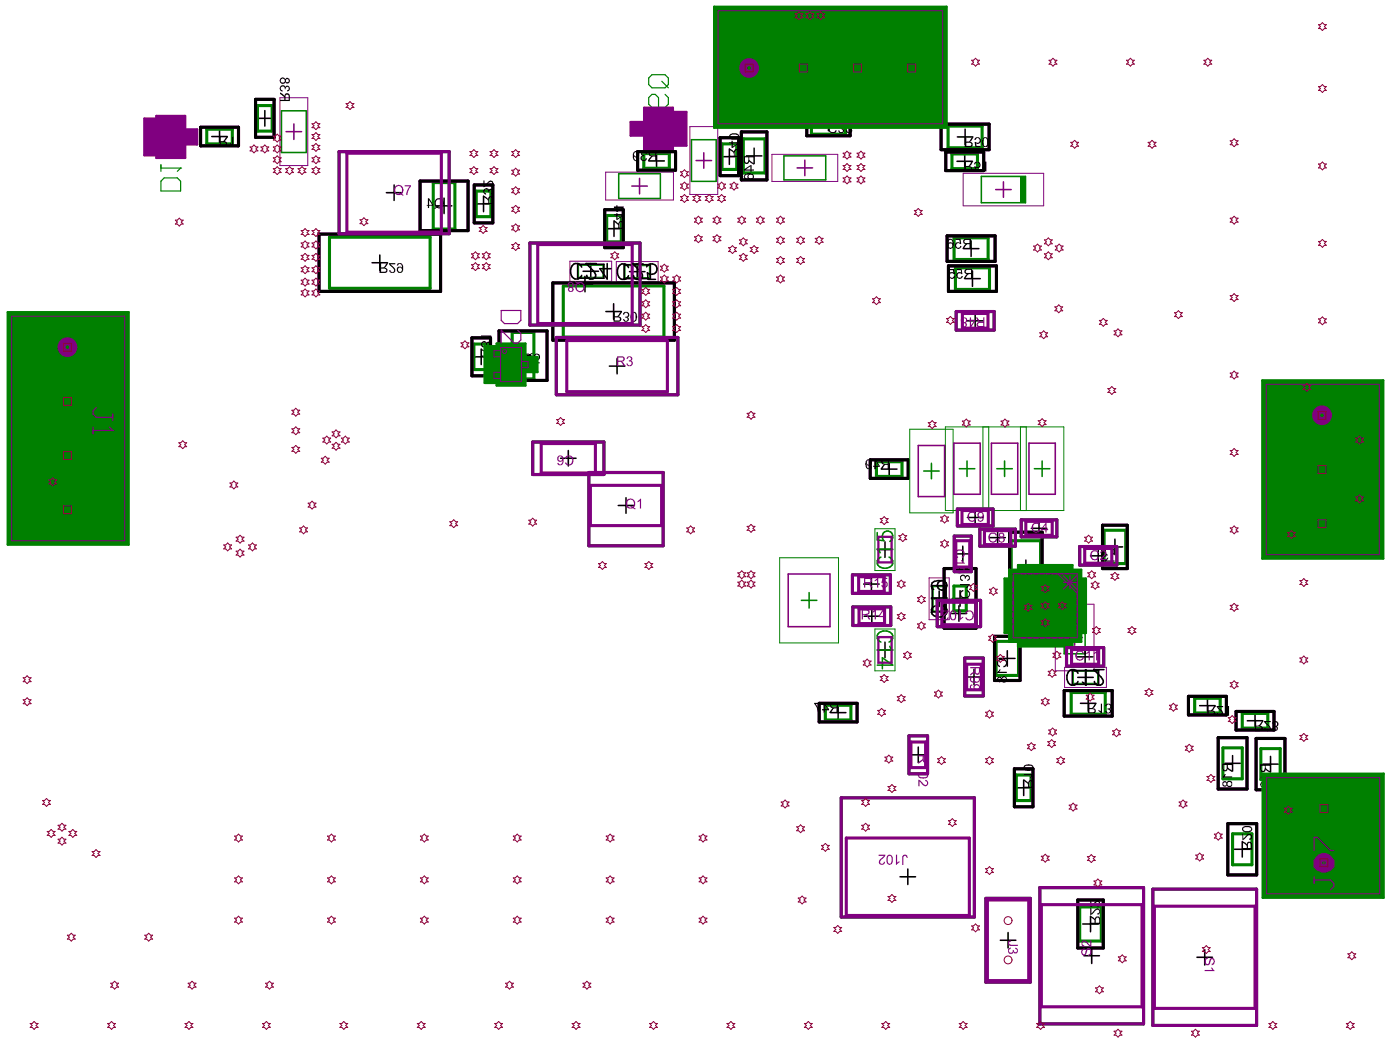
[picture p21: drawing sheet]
<svg xmlns="http://www.w3.org/2000/svg" width="301mm" height="225mm" viewBox="0 0 301 225" stroke-linecap="round" stroke-linejoin="round" font-family="sans-serif">
<g fill="none" stroke="#000" stroke-width=".33">
<path d="M178.3 19.7v3.3M45.5 29.3h3.4M47.2 27.7v3.3M55.3 25.4h3.3M56.9 23.8v3.3M139.5 34.6h3.3M141.1 32.9v3.3M155.1 33.7h3.3M156.8 32v3.3M160.4 33.5h3.4M162.1 31.8v3.4M176.4 26.4h3.3"/>
<path d="M176.7 21.4h3.3M178.1 24.8v3.3M205.7 34.7h3.3M205.8 29.4h3.3M207.4 33v3.3M207.4 27.8v3.3M80 56.5h3.3M81.6 54.8v3.3M93.8 44.2h3.3M95.4 42.6v3.3M102.3 43.8h3.3M103.9 42.2v3.3"/>
<path d="M125.3 58.3h3.3M127 56.6v3.4M130.3 49.1h3.3M132 47.5v3.3M135.3 58.4h3.3M137 56.7v3.3M207.1 53.4h3.3M207.4 59.9h3.3M208.7 51.8v3.3M209 58.2v3.3M101.8 76.7h3.3M103.4 75v3.3"/>
<path d="M110.8 76.4h3.3M112.4 74.8v3.3M130.2 66.9h3.4M131.9 65.3v3.3M191.1 99.1v3.4M273.9 89.1h3.3M275.6 87.4v3.3M189.5 100.8h3.3M238 117.5h3.3M239.6 115.9v3.3M275.7 106h3.3M277.3 104.3v3.3"/>
<path d="M200.2 128.7h3.3M201.9 127v3.3M204.7 128.6h3.3M206.4 126.9v3.4M216.5 139.8v3.4M218.8 122h3.4M220.5 120.4v3.3M178.5 153.1h3.3M180.1 151.5v3.3M214.8 141.5h3.4M231.7 145.6h3.3M232.2 151.1h3.4"/>
<path d="M233.3 143.9v3.3M233.9 149.5v3.3M257.9 151.6h3.3M259.5 150v3.3M268.1 154.9h3.3M269.8 153.2v3.3M218.4 169.3h3.3M220 167.6v3.4M263.3 164h3.3M264.9 162.4v3.3M271.4 164.2h3.4M273.1 162.5v3.4"/>
<path d="M232.7 198.6h3.4M234.4 196.9v3.3M265.4 182.5h3.3M267 180.8v3.4"/>
</g>
<path d="M60.5 23.8h5.3v9h-5.3zM133 37.3h8.9v5.4h-8.9zM148.6 30h5.3v9h-5.3zM168.5 33.5h9v5.2h-9zM210.9 37.9h9.5v5.7h-9.5zM124.3 57h5.3v2.6h-5.3zM134.3 57h5.3v2.7h-5.3zM200.5 126h2.7v5.3h-2.7zM228.7 133.5h4.5v7h-4.5zM230.7 144.2h5.3v2.7h-5.3z" fill="none" stroke="#008000" stroke-width=".33"/>
<g fill="none" stroke="#008000" stroke-width=".67">
<path d="M174.7 18.9h7.3v4.9h-7.3zM44.4 27.8h5.5v3.1h-5.5zM55.3 22.7h3.2v5.5h-3.2zM93.1 39.2h4.7v10h-4.7zM138.4 33h5.5v3.2h-5.5zM155.2 30.9h3.1v5.5h-3.1zM159.8 29.8h4.6v7.4h-4.6zM174.4 24h7.3v4.8h-7.3zM203.8 27.1h7.3v4.7h-7.3zM204.6 33.1h5.5v3.1h-5.5zM70.8 51h21.7v11h-21.7zM102.4 41.1h3.1v5.5h-3.1z"/>
<path d="M130.4 46.3h3.2v5.7h-3.2zM205.1 51.1h7.3v4.7h-7.3zM205.4 57.5h7.3v4.7h-7.3zM101.9 73.9h3.1v5.5h-3.1zM110.1 71.4h4.7v10h-4.7zM121.1 61.5h21.6v10.9h-21.6zM188.4 99.2h5.5v3.2h-5.5zM274 86.2h3.2v5.7h-3.2zM217.3 116.2h6.4v11.6h-6.4zM237.3 114h4.7v7.1h-4.7zM275.8 103.1h3.1v5.7h-3.1zM205 125.9h2.7v5.4h-2.7z"/>
<path d="M214.1 137.8h4.8v7.4h-4.8zM177.4 151.6h5.5v3.1h-5.5zM230.2 148.8h7.4v4.7h-7.4zM256.8 150.1h5.5v3.1h-5.5zM267 153.3h5.5v3.2h-5.5zM218.5 166.5h3.1v5.5h-3.1zM262.9 160.7h4.1v6.7h-4.1zM264.9 179.2h4.2v6.6h-4.2zM271 160.9h4.2v6.6h-4.2zM232.1 194.9h4.6v7.3h-4.6z"/>
</g>
<path d="M34.5 25.8h4.5v7.3h-4.5zM34.5 26.4h-1.5v1.4h1.5M34.5 31.1h-1.5v1.3h1.5M39 28.8h1.4v1.3h-1.4M139.3 24h4.5v7.4h-4.5zM139.3 27.2h-1.7v1h1.7M143.8 25h1.7v1h-1.7M143.8 29.3h1.7v1h-1.7" fill="none" stroke="#008000" stroke-width=".21"/>
<path d="M219.1 37.9h1.3v5.7h-1.3z" fill-rule="evenodd" fill="#008000"/>
<path d="M139.4 16.8l.7-.7h2.9l.7 .7v1.4l-.7 .7h-2.9l-.7-.7zM142.2 17.5l1.5 1.4M34.6 38.9l.7-.7h2.8l.7 .7v2.1h-4.2zM34.6 35.4v1.4M34.6 36.1h4.2M38.8 36.1h.1M38.8 36.1l-.7 .7M143 20.3l.7 .7v1.4l-.7 .7h-2.9l-.7-.7v-1.4l.7-.7h.7l.7 .7v2.1" fill="none" stroke="#008000" stroke-width=".25"/>
<g fill="none" stroke="#008000" stroke-width=".21">
<circle cx="35.3" cy="32.2" r=".42"/>
<circle cx="142.9" cy="24.8" r=".42"/>
</g>
<g fill="#800080">
<path d="M138.5 23.2h6.1v.9h2.9v7.2h-2.9v.9h-6.1v-3.1h-2.9v-2.9h2.9z"/>
<path d="M139.3 24h4.5v7.4h-4.5z"/>
<path d="M34.5 25.8h4.5v7.3h-4.5z"/>
<path d="M31 25.5h2.6v-.6h6.2v2.9h2.6v3.2h-2.6v2.9h-6.2v-.5h-2.6z"/>
</g>
<path d="M60.2 21h6v14.6h-6zM130.2 37h14.6v6h-14.6zM148.3 27.2h6v14.6h-6zM165.9 33.2h14.2v5.8h-14.2zM207 37.2h17.3v7h-17.3zM122.5 56.1h9v4.4h-9zM132.5 56.2h9v4.3h-9zM199.7 124.2h4.3v9h-4.3zM226.8 129.8h8.3v14.4h-8.3zM228.8 143.4h9v4.3h-9z" fill="none" stroke="#800080" stroke-width=".21"/>
<path d="M61.5 28.3h3.3M63.2 26.6v3.4M135.8 40h3.3M137.5 38.3v3.4M149.6 34.5h3.3M151.3 32.8v3.4M171.3 36.1h3.4M173 34.4v3.3M215.7 39.1v3.3M214 40.7h3.3M229.3 137h3.4M231 135.3v3.4" fill="none" stroke="#800080" stroke-width=".33"/>
<g fill="none" stroke="#800080" stroke-width=".67">
<path d="M173.7 18.5h9.3v5.7h-9.3zM43.1 27.3h8.2v4h-8.2zM54.9 21.4h4v8.1h-4zM90.3 38.9h10.3v10.7h-10.3zM101.9 39.7h4v8.2h-4zM137.1 32.6h8.1v4h-8.1zM154.8 29.6h4v8.1h-4zM159.3 28.3h5.5v10.4h-5.5zM173.4 23.7h9.3v5.5h-9.3zM202.3 26.7h10.3v5.5h-10.3zM203.3 32.7h8.1v4h-8.1zM68.6 50.3h26.1v12.3h-26.1z"/>
<path d="M130 45.1h4v8.1h-4zM203.6 50.7h10.3v5.5h-10.3zM203.9 57.1h10.3v5.5h-10.3zM101.4 72.6h4v8.2h-4zM107.3 71.1h10.3v10.7h-10.3zM118.8 60.8h26.2v12.3h-26.2zM187.1 98.8h8.1v4h-8.1zM273.7 84.2h3.8v9.8h-3.8zM217 114.4h7v15.3h-7zM237 112.9h5.3v9.3h-5.3zM275.4 101.1h3.8v9.8h-3.8zM202.9 122.2h6.9v12.8h-6.9z"/>
<path d="M213.8 136.7h5.5v9.5h-5.5zM176.1 151.1h8.1v4h-8.1zM228.7 148.4h10.4v5.5h-10.4zM255.5 149.6h8.1v4h-8.1zM261.8 158.5h6.2v11h-6.2zM265.7 152.9h8.1v4h-8.1zM270 158.7h6.2v11h-6.2zM218 165.2h4v8.2h-4zM263.9 177h6.2v11h-6.2zM231.7 193.4h5.4v10.3h-5.4z"/>
</g>
<path d="M31 25.5h2.6v-.6h6.2v2.9h2.6v3.2h-2.6v2.9h-6.2v-.5h-2.6zM138.5 23.2h6.1v.9h2.9v7.2h-2.9v.9h-6.1v-3.1h-2.9v-2.9h2.9z" fill="none" stroke="#800080" stroke-width=".51"/>
<g fill="none" stroke="#000" stroke-width=".33">
<path d="M84.7 39.7v3.4M83.1 41.4h3.3M124.2 56.8h5.6v3h-5.6zM125.7 59.4v3.3M134.1 56.9h5.7v3h-5.7zM124.1 61h3.3M131 78.7h3.3M132.6 77v3.3M207.9 68.9h3.4M209.6 67.3v3.3M120.5 98.5h3.3M122.2 96.8v3.3"/>
<path d="M132.9 108.6h3.3M134.6 107v3.3M188.6 118.1h3.3M190.2 116.4v3.4M205.3 119h3.3M206.9 117.4v3.3M207.9 111.2h3.4M209.6 109.5v3.4M212.8 115.5h3.3M214.4 113.9v3.3M221.7 113.5h3.3M223.3 111.9v3.3"/>
<path d="M234.4 119.4h3.3M236.1 117.8v3.3M185.6 125.5h3.4M185.7 132.4h3.4M187.3 123.9v3.3M187.4 130.8v3.3M188.6 139.7h3.3M190.2 138v3.3M200.4 125.9h3v5.6h-3zM204.4 131.8h3.4M206.1 130.2v3.3M233.2 139.5v3.3"/>
<path d="M207.7 145.5h3.3M209.4 143.8v3.3M230.5 144.1h5.6v3h-5.6zM231.6 141.2h3.3M195.7 162.2h3.3M197.4 160.5v3.4M193.5 188.4h3.3M195.1 186.7v3.4M215 202.1h3.3M216.7 200.4v3.3M233 205.4h3.3M234.6 203.7v3.4"/>
<path d="M257.3 205.7h3.3M258.9 204.1v3.3"/>
</g>
<g fill="none" stroke="#000" stroke-width=".67">
<path d="M173.7 18.5h9.3v5.7h-9.3zM43.1 27.3h8.2v4h-8.2zM54.9 21.4h4v8.1h-4zM90.3 38.9h10.3v10.7h-10.3zM101.9 39.7h4v8.2h-4zM137.1 32.6h8.1v4h-8.1zM154.8 29.6h4v8.1h-4zM159.3 28.3h5.5v10.4h-5.5zM173.4 23.7h9.3v5.5h-9.3zM202.3 26.7h10.3v5.5h-10.3zM203.3 32.7h8.1v4h-8.1zM68.6 50.3h26.1v12.3h-26.1z"/>
<path d="M130 45.1h4v8.1h-4zM203.6 50.7h10.3v5.5h-10.3zM203.9 57.1h10.3v5.5h-10.3zM101.4 72.6h4v8.2h-4zM107.3 71.1h10.3v10.7h-10.3zM118.8 60.8h26.2v12.3h-26.2zM187.1 98.8h8.1v4h-8.1zM273.7 84.2h3.8v9.8h-3.8zM217 114.4h7v15.3h-7zM237 112.9h5.3v9.3h-5.3zM275.4 101.1h3.8v9.8h-3.8zM202.9 122.2h6.9v12.8h-6.9z"/>
<path d="M213.8 136.7h5.5v9.5h-5.5zM176.1 151.1h8.1v4h-8.1zM228.7 148.4h10.4v5.5h-10.4zM255.5 149.6h8.1v4h-8.1zM261.8 158.5h6.2v11h-6.2zM265.7 152.9h8.1v4h-8.1zM270 158.7h6.2v11h-6.2zM218 165.2h4v8.2h-4zM263.9 177h6.2v11h-6.2zM231.7 193.4h5.4v10.3h-5.4z"/>
</g>
<g fill="#000">
<path d="M60.3 18.5a.7 .7 0 0 1 1.1 .2 .54 .54 0 0 1 .8-.1 .54 .54 0 0 1 0 .7l-.4 .4-.1-.3a.37 .37 0 0 0 .4-.3 .37 .37 0 0 0-.3-.4 .37 .37 0 0 0-.4 .3v.2h-.2a.43 .43 0 0 0-.3-.6 .43 .43 0 0 0-.5 .3 .43 .43 0 0 0 .4 .5l-.1 .3a.8 .8 0 0 1-.4-1.2zM49.9 29.4h.2v2.1l-.7-.5v-.2l.5 .2zM103.9 38.8h.2v1h.2l.4-.5a.84 .84 0 0 1 1.3-.2 .7 .7 0 0 1-.4 1h-.2v-.2a.41 .41 0 0 0 .5-.6 .41 .41 0 0 0-.7-.1l-.7 .8-.6 .2zM137.9 32.6a.75 .75 0 0 1 1.2 .4h-.4a.38 .38 0 0 0-.4-.4 .38 .38 0 0 0-.3 .5 .38 .38 0 0 0 .5 .3l.1 .1a.44 .44 0 0 0-.6 .2 .44 .44 0 0 0 .1 .6 .44 .44 0 0 0 .6-.2l.1-.1 .3 .1a.69 .69 0 0 1-1 .5 .69 .69 0 0 1-.1-1.1v-.1l-.2-.2zM178.3 26.7h.1a.96 .96 0 0 1 1.5 .5l-.3 .1a.69 .69 0 0 0-.8-.6 .69 .69 0 0 0-.5 .8 .71 .71 0 0 0 .4 .9 .71 .71 0 0 0 .9-.3v-.1l.3 .1a1.02 1.02 0 0 1-1.5 .4 1.02 1.02 0 0 1-.2-1.5zM178.6 21.5a1.05 1.05 0 0 1 1.5 .6h-.2a.64 .64 0 0 0-.7-.5 .64 .64 0 0 0-.6 .7 .71 .71 0 0 0 .2 .9 .71 .71 0 0 0 .9 0l.1-.3 .3 .1a1.02 1.02 0 0 1-1.4 .4 1.02 1.02 0 0 1-.3-1.4zM180.3 26.6a.73 .73 0 0 1 1 0 .73 .73 0 0 1 .1 .9l-.2 .1a.61 .61 0 0 1-.2 1 .61 .61 0 0 1-.9-.5h.3a.37 .37 0 0 0 .3 .4 .37 .37 0 0 0 .4-.4 .37 .37 0 0 0-.3-.4h-.1v-.2a.43 .43 0 0 0 .5-.2 .43 .43 0 0 0-.3-.6 .43 .43 0 0 0-.5 .4l-.3-.1zM180.6 21.5a.72 .72 0 0 1 1 0 .72 .72 0 0 1 0 1.1h-.2a.61 .61 0 0 1-.2 1 .61 .61 0 0 1-.8-.6h.3a.39 .39 0 0 0 .4 .4 .39 .39 0 0 0 .3-.5 .39 .39 0 0 0-.5-.3v-.1a.43 .43 0 0 0 .6-.3 .43 .43 0 0 0-.3-.5 .43 .43 0 0 0-.5 .4l-.3-.1zM181.8 26.5h1.4v.3h-1.1l.4 .3a.93 .93 0 0 1 .4 1.5 .79 .79 0 0 1-1.1-.5l.3-.1a.43 .43 0 0 0 .3 .5 .43 .43 0 0 0 .5-.3 .43 .43 0 0 0-.2-.6l-.8-.6zM209.6 34.8a.74 .74 0 0 1 1.1 .5 .74 .74 0 0 1-1 .8l.1 .5h.9v.2h-1.1l-.2-1.1h.2a.48 .48 0 0 0 .8 .1 .48 .48 0 0 0 0-.7 .48 .48 0 0 0-.8 .1v.1h-.3zM209.6 29.7a.74 .74 0 0 1 1.2 .3 .74 .74 0 0 1-1 .8l.1 .6h.8v.2h-1.1l-.1-1.1h.2a.48 .48 0 0 0 .7 .1 .48 .48 0 0 0 0-.7 .48 .48 0 0 0-.7 0v.2h-.3zM211.7 34.7h.3v2.1h-.2l-.6-.5 .1-.2 .4 .3z"/>
<path d="M83.6 56.5h1.4v.3h-1.1l.6 .5a.72 .72 0 0 1 .5 .7 .72 .72 0 0 1-.5 .7l-.7-.2-.2-.4h.3a.41 .41 0 0 0 .4 .3 .41 .41 0 0 0 .5-.3 .41 .41 0 0 0-.3-.5l-.7-.6zM104 40.7a.59 .59 0 0 1 .6-.3 .59 .59 0 0 1 .5 .4 .58 .58 0 0 1 1 .1 .58 .58 0 0 1-.5 .8l-.1 .1v-.2a.38 .38 0 0 0 .3-.5 .38 .38 0 0 0-.6-.2v.3l-.3 .1a.41 .41 0 0 0-.3-.5 .41 .41 0 0 0-.5 .3 .41 .41 0 0 0 .4 .5v.2a.73 .73 0 0 1-.5-1.1zM204 57.8h1.1l.2 1.1h-.3a.46 .46 0 0 0-.7-.1 .46 .46 0 0 0 0 .7 .46 .46 0 0 0 .7-.1l.3-.1a.74 .74 0 0 1-.9 .6 .74 .74 0 0 1-.5-.9 .74 .74 0 0 1 .9-.5l.1 .1-.1-.5h-.8zM205.3 51.3h1.1l.2 1.1-.2 .1a.49 .49 0 0 0-.8 0 .49 .49 0 0 0 .2 .7h.4l.2-.4 .3 .1a.72 .72 0 0 1-.9 .5 .72 .72 0 0 1-.5-.9 .72 .72 0 0 1 1.1-.4l-.2-.5h-.9zM205.7 57.8h1l.2 1.1h-.2a.5 .5 0 0 0-.7-.1 .5 .5 0 0 0-.1 .7 .5 .5 0 0 0 .6 .2l.2-.4h.2a.71 .71 0 0 1-.8 .6 .71 .71 0 0 1-.5-.9 .71 .71 0 0 1 .8-.5l.2 .1-.1-.5h-.8zM103.4 72.1h2.2v.2l-.4 .1-.1 .5h-.4l.4-.6h-1.7zM103.6 73.5a.55 .55 0 0 1 .5-.2 .55 .55 0 0 1 .5 .4 .58 .58 0 0 1 1 .1 .58 .58 0 0 1-.6 .8v-.2a.35 .35 0 0 0 .3-.4 .35 .35 0 0 0-.4-.3 .35 .35 0 0 0-.2 .4l-.3 .1a.42 .42 0 0 0-.4-.6 .42 .42 0 0 0-.4 .6l.5 .3-.1 .2a.7 .7 0 0 1-.6-.4 .7 .7 0 0 1 .2-.8zM114.7 76.3a.74 .74 0 0 1 1-.3 .74 .74 0 0 1 .3 1 .74 .74 0 0 1-.9 .3v.5h.9v.3h-1l-.3-1.1h.3a.48 .48 0 0 0 .7 .1 .48 .48 0 0 0 0-.8 .48 .48 0 0 0-.7 .1v.2h-.3zM134 67.3a.66 .66 0 0 1 1.1-.1 .66 .66 0 0 1-.3 1 .52 .52 0 0 1 .2 .8 .52 .52 0 0 1-.8 .1l-.3-.4 .3-.2a.36 .36 0 0 0 .2 .5 .36 .36 0 0 0 .4-.3 .36 .36 0 0 0-.1-.4h-.3v-.3a.41 .41 0 0 0 .6-.2 .41 .41 0 0 0-.4-.5 .41 .41 0 0 0-.4 .3h-.3zM273.5 91.3a.58 .58 0 0 1 .7-.2 .58 .58 0 0 1 .3 .7 .42 .42 0 0 0 .2 .5 .42 .42 0 0 0 .5-.2 .55 .55 0 0 0-.4-.8v-.3a.91 .91 0 0 1 .6 1.4 .6 .6 0 0 1-.7 .2 .6 .6 0 0 1-.4-.6h-.1a.37 .37 0 0 0-.1-.5 .37 .37 0 0 0-.5 0 .64 .64 0 0 0 .4 .9v.2h-.3a.86 .86 0 0 1-.3-1.1zM273.4 89.1h2.1v1.6h-.3v-1.3h-.6v1.2h-.3v-1.2h-.7v1.3h-.2zM273.8 95.4l.4-.1-.4 .5h1.7v.3h-2.1z"/>
<path d="M277.4 98.6h.2v1.1l.5-.6a.7 .7 0 0 1 1.1-.3 .7 .7 0 0 1 0 1.1l-.3 .1-.1-.3a.41 .41 0 0 0 .4-.6 .41 .41 0 0 0-.7 0l-.6 .7-.5 .3zM237.6 117.9h.1a1.02 1.02 0 0 1 1.5-.1 1.02 1.02 0 0 1 0 1.5l-.3 .1-.1-.2a.7 .7 0 0 0 .5-.9 .7 .7 0 0 0-.8-.5 .71 .71 0 0 0-.8 .5 .71 .71 0 0 0 .4 .9v.2a1 1 0 0 1-.5-1.5zM277.4 104.4h.2v1.3h.7v-1.1h.2v1.1h.7v-1.2h.3v1.5h-2.1zM277.5 102.5a.69 .69 0 0 1 .8 .1 .69 .69 0 0 1 .2 .7l.1 .1a.35 .35 0 0 0 .5 .4 .35 .35 0 0 0 .1-.6l-.1-.3-.3-.1 .1-.3a.73 .73 0 0 1 .6 .9 .73 .73 0 0 1-.9 .6l-.2-.3-.1-.4a.41 .41 0 0 0-.2-.5 .41 .41 0 0 0-.5 .1l-.1 .6 .5 .4v.2a.95 .95 0 0 1-.5-1.6zM206.4 125.5h2.1v.3l-.3 .1-.2 .5h-.3l.3-.6h-1.6zM206.4 123.8a.65 .65 0 0 1 .6-.3 .65 .65 0 0 1 .5 .4 .52 .52 0 0 1 .8-.2 .52 .52 0 0 1 .1 .8l-.4 .3-.1-.2a.36 .36 0 0 0 .3-.5 .36 .36 0 0 0-.6-.1v.3h-.2a.41 .41 0 0 0-.3-.5 .41 .41 0 0 0-.5 .3 .41 .41 0 0 0 .3 .5v.2a.7 .7 0 0 1-.5-1zM206.5 127l.4-.2h.1v.2a.66 .66 0 0 0-.4 .8 .66 .66 0 0 0 .8 .5v.1a.74 .74 0 0 0 .8-.4 .74 .74 0 0 0-.2-.9l-.2-.1 .1-.2 .2 .1a1.06 1.06 0 0 1-.3 1.7 1.06 1.06 0 0 1-1.4-1.1zM218.5 122.3h.1a1.13 1.13 0 0 1 1.8 .4 .8 .8 0 0 1-.7 1.2v-.2a.7 .7 0 0 0 .4-1 .7 .7 0 0 0-1-.3 .65 .65 0 0 0-.6 .6 .65 .65 0 0 0 .4 .7v.2a.96 .96 0 0 1-.4-1.6zM218.4 124.5l.2-.3h.3v.3a.35 .35 0 0 0-.4 .4 .35 .35 0 0 0 .4 .3 .35 .35 0 0 0 .3-.4l.3-.1a.4 .4 0 0 0 .1 .6 .4 .4 0 0 0 .6-.3 .4 .4 0 0 0-.3-.5v-.3a.69 .69 0 0 1 .5 1 .69 .69 0 0 1-1.1 .1v-.1a.58 .58 0 0 1-.8 .1 .58 .58 0 0 1-.1-.8zM238 119.9h.2l-.3 .5h1.7v.3h-2.1v-.3zM175 151h1.4v.3h-1.1l.5 .7 .3 1.2h-.3l-.2-1.1-.6-.8zM214.5 141.9a1.14 1.14 0 0 1 1.3-.3 1.14 1.14 0 0 1 .7 1.1h-.1a.72 .72 0 0 1-.7 .7v-.3a.65 .65 0 0 0 .5-.8 .65 .65 0 0 0-.8-.5 .67 .67 0 0 0-.8 .5 .67 .67 0 0 0 .4 .8l-.1 .3a.9 .9 0 0 1-.4-1.5z"/>
<path d="M214.8 143.9h.3l-.3 .5h1.6v.2h-2.1zM236.6 151.2h.3v2.1l-.8-.5 .1-.2 .4 .3zM237.6 151.5a.68 .68 0 0 1 1.1-.2 .68 .68 0 0 1-.1 1.1 .54 .54 0 0 1 .1 .8 .54 .54 0 0 1-.8 0l-.4-.3 .3-.2a.36 .36 0 0 0 .3 .4 .36 .36 0 0 0 .4-.2 .36 .36 0 0 0-.2-.4h-.2v-.3a.44 .44 0 0 0 .6-.2 .44 .44 0 0 0-.4-.6 .44 .44 0 0 0-.5 .4h-.3zM261.5 151.7h1.4v.3h-1.1l.4 .3a.86 .86 0 0 1 .4 1.4 .74 .74 0 0 1-1-.5h.2a.41 .41 0 0 0 .6 .3 .41 .41 0 0 0 0-.7l-.7-.6zM263.9 151.7h.3v2.1l-.9-.6v-.2l.6 .3zM271.7 154.9h1.4v.3h-1l.1 .2 .4 .3a.84 .84 0 0 1 .2 1.3 .7 .7 0 0 1-1-.5h.2a.43 .43 0 0 0 .6 .4 .43 .43 0 0 0 .2-.7l-.8-.7zM273.6 155.1a.69 .69 0 0 1 1 0 .69 .69 0 0 1-.1 1h-.1a.58 .58 0 0 1-.1 1 .58 .58 0 0 1-.8-.6h.2a.33 .33 0 0 0 .4 .3 .33 .33 0 0 0 .3-.3 .33 .33 0 0 0-.4-.3l-.1-.3a.43 .43 0 0 0 .6-.1 .43 .43 0 0 0-.2-.6 .43 .43 0 0 0-.6 .2l-.3 .1zM220 166.3h2.2v.2l-.5 .4v.2h-.3l.3-.5h-1.7zM263.2 166.4l.3-.1-.3 .6h1.7v.2h-2.2zM267 179.1h.2v1.1l.4-.2a1 1 0 0 1 1.4-.6 .66 .66 0 0 1 .1 .7 .66 .66 0 0 1-.6 .4v-.3a.4 .4 0 0 0 .4-.4 .4 .4 0 0 0-.4-.4 .4 .4 0 0 0-.4 .4l-.7 .7h-.4zM271.4 166.5h.3l-.3 .5h1.7v.3h-2.2zM234.3 195.2h.3v1.1l.5-.5a1.15 1.15 0 0 1 1.1-.5 .77 .77 0 0 1-.2 1.2h-.1v-.2a.4 .4 0 0 0 .4-.6 .4 .4 0 0 0-.7-.1l-.8 .9-.5 .1z"/>
<path d="M234.3 193.6h.3v1l.4-.4a.92 .92 0 0 1 1.4-.5 .7 .7 0 0 1 .1 .8 .7 .7 0 0 1-.6 .4v-.2a.41 .41 0 0 0 .3-.7 .41 .41 0 0 0-.7 .1l-.7 .7-.5 .1z"/>
<path d="M61.4 17.3a.35 .35 0 0 1 .7 0 .35 .35 0 0 1-.7 0zM60.3 17.3a.45 .45 0 0 1 .9 0 .45 .45 0 0 1-.9 0zM60.3 16.8a.72 .72 0 0 0 0 1 .72 .72 0 0 0 1 0v-.1a.56 .56 0 0 0 .9 0 .56 .56 0 0 0-.2-.9l-.5-.1-.2 .4a.66 .66 0 0 0-1-.3z"/>
<path d="M47.4 30.6h.7a.35 .35 0 0 1 .4 .3 .35 .35 0 0 1-.4 .4h-.7zM47.2 29.4v2.1h.9a.6 .6 0 0 0 .8-.5 .6 .6 0 0 0-.6-.7l.7-.9h-.3l-.8 .9h-.5v-.9z"/>
<path d="M61.5 20.4l.2-.1 .3 .2v1h-.6zM60.2 19.9v.3l.9 .8v.5h-.9v.2h2.1v-1a.59 .59 0 0 0-.5-.7 .59 .59 0 0 0-.7 .6l-.3-.4z"/>
<path d="M136.2 33.2a.5 .5 0 0 1 1 0 .5 .5 0 0 1-1 0zM136.2 32.7l-.2 .8a.92 .92 0 0 0 .9 1.1l.5-.4v-.1h-.3a.44 .44 0 0 1-.5 .3 .44 .44 0 0 1-.3-.6v-.3a.64 .64 0 0 0 1 0 .64 .64 0 0 0-.4-1h-.4z"/>
<path d="M139.7 32.8l1.1-.1v.7h-1l-.1-.3zM139.6 32.6a.57 .57 0 0 0-.2 .7 .57 .57 0 0 0 .6 .3l-.4 .4-.4 .6h.4l.6-1h.6v1h.3v-2.1h-1.3z"/>
<path d="M157.5 30.8h1l-1 .7zM156.7 30.6v.2h.5v1h.3l1.4-1v-.2h-1.4v-.3h-.3v.3z"/>
<path d="M158 32.5l.2-.1a.3 .3 0 0 1 .3-.1 .3 .3 0 0 1 .2 .3v.9h-.8zM156.7 31.9v.3l.8 .4 .2 .4v.5h-1v.2h2.2l-.1-1a.56 .56 0 0 0-.5-.7 .56 .56 0 0 0-.6 .6l-.2-.3z"/>
<path d="M157 29.2a1.34 1.34 0 0 1 1.7 0v.1a1.04 1.04 0 0 1-1.5 .4l-.2-.2zM156.8 29a.83 .83 0 0 0 .3 .9 .83 .83 0 0 0 .9 .1 .7 .7 0 0 0 .8-.7 .7 .7 0 0 0-.9-.7h-.6z"/>
<path d="M160 37.5a.7 .7 0 0 0 .4 1.1v-.3a.39 .39 0 0 1-.3-.5 .39 .39 0 0 1 .5-.3l.4-.1a.7 .7 0 0 0 0 1.2 .7 .7 0 0 0 1.1-.4 .92 .92 0 0 0-.4-.9 .92 .92 0 0 0-1 0zM161 37.6a.47 .47 0 0 1 .7 .1 .47 .47 0 0 1-.2 .7l-.6-.3z"/>
<path d="M160.1 33.8h.8l-.1 .7a.26 .26 0 0 1 0 .3 .26 .26 0 0 1-.3 .1 .32 .32 0 0 1-.3-.1 .32 .32 0 0 1-.1-.3zM159.9 33.5v1.1a.6 .6 0 0 0 .5 .6 .6 .6 0 0 0 .6-.5l1.1 .7v-.3l-.8-.5-.3-.3v-.5h1.1v-.3z"/>
<path d="M160.3 36.4l1-.7v.7zM159.9 36.4v.3h1.4v.2h.2v-.2h.6v-.3h-.6v-.9h-.2z"/>
<path d="M182.4 21.7l.4-.1a.94 .94 0 0 1 .4 1.1 .48 .48 0 0 1-.6 .6 .48 .48 0 0 1-.3-.7zM182.3 21.5l-.2 .8a.9 .9 0 0 0 .7 1.3 1.08 1.08 0 0 0 .6-1.5 .66 .66 0 0 0-.4-.7 .66 .66 0 0 0-.7 .1z"/>
<path d="M207.6 35.9h.6a.36 .36 0 0 1 .5 .3 .36 .36 0 0 1-.4 .4h-.7zM207.3 34.7v2.1h1a.56 .56 0 0 0 .7-.5 .56 .56 0 0 0-.6-.6l.4-.3 .3-.7h-.3l-.6 1h-.6v-1z"/>
<path d="M207.7 30.7h.6a.36 .36 0 0 1 .5 .3 .36 .36 0 0 1-.4 .4h-.7zM207.4 29.5v2.1h1a.56 .56 0 0 0 .7-.5 .56 .56 0 0 0-.6-.6l.4-.3 .3-.7h-.3l-.6 .9h-.6v-.9z"/>
<path d="M211.4 29.8a.55 .55 0 0 1 .7 .1 .55 .55 0 0 1 .1 .7 .52 .52 0 0 1-.1 .6 .52 .52 0 0 1-.7 .1zM211.3 29.7l-.2 .8a.81 .81 0 0 0 .6 1.1 .81 .81 0 0 0 .7-1.1 .74 .74 0 0 0-.2-.9 .74 .74 0 0 0-.9 .1z"/>
<path d="M81.9 57.7h.6a.37 .37 0 0 1 .5 .4 .37 .37 0 0 1-.5 .3h-.6zM81.6 56.5v2.2h1a.59 .59 0 0 0 .7-.6 .59 .59 0 0 0-.6-.6l.2-.1 .5-.9h-.3l-.7 1h-.5v-1z"/>
<path d="M85.5 58a.48 .48 0 0 1 .9 0 .48 .48 0 0 1-.9 0zM85.5 56.6l-.2 .4h.3a.47 .47 0 0 1 .6-.2 .47 .47 0 0 1 .2 .7v.1a.65 .65 0 0 0-1 0 .65 .65 0 0 0 .2 1 .75 .75 0 0 0 .8-.2 .75 .75 0 0 0 .2-.8 .83 .83 0 0 0-.2-.9 .83 .83 0 0 0-.9-.1z"/>
<path d="M92.2 43l.7 1h-.7zM92 42.6v1.4h-.3v.2h.3v.5h.2v-.5h1v-.2l-1-1.4z"/>
<path d="M93.9 42.9a.85 .85 0 0 1 1.2 .6 .85 .85 0 0 1-.8 1h-.2l.2-.1v-.3l-.4 .3a1.14 1.14 0 0 1 0-1.5zM93.6 42.9l-.2 .4 .1 1a.23 .23 0 0 1 .2 .3 .23 .23 0 0 1-.4 .1l.3 .2 .2-.3a1.09 1.09 0 0 0 1.6-1 1.09 1.09 0 0 0-1.6-.8z"/>
<path d="M105.2 42.5a.42 .42 0 0 1 .6 .4v.7h-.7v-.8zM103.9 42v.3l.8 .5 .2 .3v.5h-1v.3h2.2l-.1-1.1a.56 .56 0 0 0-.5-.6 .56 .56 0 0 0-.6 .6l-.2-.4z"/>
<path d="M132.7 46.3h1l-1 .7zM132 46.1v.2h.5v.9h.2l1.4-1v-.1h-1.4v-.3h-.2v.3z"/>
<path d="M132.7 44.7h1l-1 .6zM132 44.4v.3h.5v.9h.2l1.4-1v-.2h-1.4v-.3h-.2v.3z"/>
<path d="M133.2 47.8h.5l.1 1.1h-.7zM132 47.3v.4l.9 .7v.5h-.9v.3h2.1v-1a.59 .59 0 0 0-.6-.7 .59 .59 0 0 0-.6 .6l-.3-.4z"/>
<path d="M203.8 51.5l-.2 .3 .3 .1a.43 .43 0 0 1 .5-.3 .43 .43 0 0 1 .3 .5v.2a.68 .68 0 0 0-1 .2 .68 .68 0 0 0 .5 1h.1a1.18 1.18 0 0 0 .7-1.5 .74 .74 0 0 0-1.2-.5zM203.9 52.7a.43 .43 0 0 1 .8 0 .43 .43 0 0 1-.8 0z"/>
<path d="M207.5 51.6h.9v.6h-.6a.38 .38 0 0 1-.5-.1 .38 .38 0 0 1 .2-.5zM207.2 51.4a.62 .62 0 0 0-.2 .7 .62 .62 0 0 0 .6 .4l-.3 .2-.4 .7h.3l.7-.9h.5v.9h.3v-2.1z"/>
<path d="M207.7 58.1l1-.1v.7h-.7a.26 .26 0 0 1-.3 0 .26 .26 0 0 1-.1-.3zM207.5 57.8a.6 .6 0 0 0-.2 .7 .6 .6 0 0 0 .6 .4l-.4 .3-.4 .7h.4l.4-.7 .3-.3h.5v1h.3v-2.2z"/>
<path d="M104.7 75.4h.1a.3 .3 0 0 1 .3-.1 .3 .3 0 0 1 .2 .3v.8h-.6zM103.4 74.9v.3l.7 .4 .3 .4v.4h-1v.3h2.2v-1a.59 .59 0 0 0-.6-.7 .59 .59 0 0 0-.6 .6l-.3-.4z"/>
<path d="M112.9 76.4l.2-.2h.6l-.3 .2 .2 .2a.22 .22 0 0 1 .3-.2 .22 .22 0 0 1 .1 .3 .76 .76 0 0 1-.3 1.1 .76 .76 0 0 1-1-.5zM112.5 76.4a1.08 1.08 0 0 0 .2 1.5 1.08 1.08 0 0 0 1.5-.1l.1-.3a1.47 1.47 0 0 0-.2-1.3l.4-.1-.1-.3-.4 .3a1.19 1.19 0 0 0-1.5 .3z"/>
<path d="M132.1 68.2h.7a.35 .35 0 0 1 .4 .3 .35 .35 0 0 1-.4 .4h-.7zM131.9 67v2.1h.9a.6 .6 0 0 0 .8-.5 .6 .6 0 0 0-.6-.6l.7-1h-.3l-.7 1h-.6v-1z"/>
<path d="M135.8 67.4a.46 .46 0 0 1 .7-.1 .46 .46 0 0 1 .1 .7 .68 .68 0 0 1-.5 1l-.1-.2a1.38 1.38 0 0 1-.2-1.4zM135.7 67.3l-.1 .3a1.23 1.23 0 0 0 .5 1.5 .92 .92 0 0 0 .8-1.1 .8 .8 0 0 0-1-1z"/>
<path d="M186.2 99.4a.5 .5 0 0 1 1 0 .5 .5 0 0 1-1 0zM186.2 98.9v.1a1.28 1.28 0 0 0 .4 1.8h.4l.3-.2v-.3h-.2a.42 .42 0 0 1-.6 .3 .42 .42 0 0 1-.2-.6l-.1-.2a.67 .67 0 0 0 1.2-.1 .67 .67 0 0 0-.7-1z"/>
<path d="M188.3 99.1l.6 1h-.6zM187.9 98.7v1.4h-.2v.2h.2v.5h.4v-.5h.8v-.2l-.9-1.4z"/>
<path d="M189.7 99.1l.3-.2h.8v.8l-.8-.1a.3 .3 0 0 1-.4-.2 .3 .3 0 0 1 .1-.3zM189.4 99a.77 .77 0 0 0 .6 .9l-.8 .9h.4l.6-.9h.6v.9h.3v-2.1h-1.4z"/>
<path d="M273.6 93.4h1.6v.4a.8 .8 0 0 1-.8 .8 .8 .8 0 0 1-.8-.8zM273.4 93.1v.9a1.08 1.08 0 0 0 1.8 .6l.3-.4v-1.1z"/>
<path d="M277.7 100.7h.1a.85 .85 0 0 1 .9-.1 .85 .85 0 0 1 .5 .7v.5h-1.6zM277.5 100.6l-.1 .2v1.2h2.1v-.7a1.13 1.13 0 0 0-1.8-.8z"/>
<path d="M177.3 151.5l.6 .9h-.6zM177 151v1.4h-.3v.2h.3v.6h.3v-.6h.9v-.2l-1-1.4z"/>
<path d="M178.8 151.4l1-.1v.7h-.9l-.2-.2zM178.5 151.3a.66 .66 0 0 0 .5 .9l-.3 .2-.5 .8h.4l.7-1h.5v1h.3v-2.2h-1.2z"/>
<path d="M214.6 146a.34 .34 0 0 1 .6 0 .34 .34 0 0 1-.6 0zM215.4 146a.41 .41 0 0 1 .8 0 .41 .41 0 0 1-.8 0zM214.5 145.5a.6 .6 0 0 0-.1 .9 .6 .6 0 0 0 .8 .1v-.2a.66 .66 0 0 0 1 .2 .66 .66 0 0 0 .1-.9 .66 .66 0 0 0-.9-.1l-.1 .2-.3-.3z"/>
<path d="M234.2 152.4h.6a.35 .35 0 0 1 .5 .3 .35 .35 0 0 1-.5 .4h-.6zM233.8 151.2v2.1h1a.56 .56 0 0 0 .7-.5 .56 .56 0 0 0-.6-.6l.4-.3 .4-.7h-.4l-.5 .9h-.6v-.9z"/>
<path d="M259.8 152.9h.6a.36 .36 0 0 1 .5 .3 .36 .36 0 0 1-.4 .4h-.7zM259.5 151.7v2.1h1a.6 .6 0 0 0 .7-.5 .6 .6 0 0 0-.6-.7l.8-.9h-.4l-.7 .9h-.5v-.9z"/>
<path d="M270 156.1h.7a.38 .38 0 0 1 .4 .4 .38 .38 0 0 1-.4 .4h-.7zM269.8 154.9v2.2l1-.1a.56 .56 0 0 0 .6-.5 .56 .56 0 0 0-.5-.6l.7-1h-.3l-.4 .6-.5 .4h-.4v-1z"/>
<path d="M221.2 168.1l.2-.2 .5 .2v.9h-.7zM220 167.4v.4l1 .7v.5h-1v.3h2.2v-.9a.6 .6 0 0 0-.5-.8 .6 .6 0 0 0-.7 .6z"/>
<path d="M220.2 164.8l.3-.2h.4a.76 .76 0 0 1 1 .3v.1a.81 .81 0 0 1-1.1 .3l-.5-.1zM220.1 164.5a.67 .67 0 0 0-.1 .7 .67 .67 0 0 0 .7 .4l.4 .1a.8 .8 0 0 0 .8-.3 .8 .8 0 0 0 .1-.9l-.8-.3z"/>
<path d="M262.9 168.5a.35 .35 0 0 1 .7 0 .35 .35 0 0 1-.7 0zM263.8 168.5a.45 .45 0 0 1 .9 0 .45 .45 0 0 1-.9 0zM262.8 168a.6 .6 0 0 0 .1 .8 .6 .6 0 0 0 .8 .1v-.1a.7 .7 0 0 0 1 .1 .7 .7 0 0 0 0-1 .67 .67 0 0 0-1 .3l-.2-.3z"/>
<path d="M263 164.4h.7v.6a.37 .37 0 0 1-.4 .5 .37 .37 0 0 1-.3-.5zM262.7 164.1v1a.59 .59 0 0 0 .6 .6 .59 .59 0 0 0 .6-.5l.2 .3 .8 .4v-.3l-1-.7v-.5h1v-.3z"/>
<path d="M267.2 178h.1a1.23 1.23 0 0 1 1.6 .1 .67 .67 0 0 1-.9 .5l-.6-.1zM267 177.8a.78 .78 0 0 0 .1 .8 .78 .78 0 0 0 .9 .3 .77 .77 0 0 0 .9-.3 .77 .77 0 0 0 0-.9l-.3-.2h-1z"/>
<path d="M271.1 164.6h.8l-.1 .6a.37 .37 0 0 1-.4 .5 .37 .37 0 0 1-.3-.5zM270.9 164.2v1a.59 .59 0 0 0 .5 .7 .59 .59 0 0 0 .6-.6l.3 .4 .8 .4v-.3l-.7-.4-.4-.4v-.4h1.1v-.4z"/>
<path d="M271.1 168.6a.45 .45 0 0 1 .9 0 .45 .45 0 0 1-.9 0zM271 168.1a.88 .88 0 0 0 .2 1 .88 .88 0 0 0 1 .2 .7 .7 0 0 0 .9-.5 .7 .7 0 0 0-.6-.9v.3a.43 .43 0 0 1 .3 .5 .43 .43 0 0 1-.5 .3h-.3a.69 .69 0 0 0 0-1 .69 .69 0 0 0-1 .1z"/>
<path d="M235.6 197.4a.38 .38 0 0 1 .4-.2 .38 .38 0 0 1 .3 .4v.7h-.8zM234.3 196.8v.3l1 .6v.6h-1v.3h2.1v-1a.56 .56 0 0 0-.5-.7 .56 .56 0 0 0-.6 .6l-.3-.4z"/>
<path d="M268.2 181.3l.2-.2a.26 .26 0 0 1 .3 0 .26 .26 0 0 1 .1 .3l.1 .8h-.7zM267 180.7v.4l.6 .3 .4 .4v.4h-1v.4h2.2v-1a.59 .59 0 0 0-.6-.7 .59 .59 0 0 0-.6 .6l-.4-.4z"/>
</g>
<g fill="#008000">
<path d="M1.7 67.1h25.9v49.9h-25.9z"/>
<path d="M216.9 122.4h1.9v-1h11.7v1h1.9v1.9h1v11.7h-1v1.9h-1.9v1h-11.7v-1h-1.9v-1.9h-1v-11.7h1z"/>
<path d="M153.5 1.5h50v25.9h-50z"/>
<path d="M107.6 74.7h4.5v7.3h-4.5z"/>
<path d="M104.2 74.4h2.5v-.6h6.2v2.9h2.6v3.3h-2.6v2.9h-6.2v-.6h-2.5z"/>
<path d="M271.3 81.7h26v38.3h-26z"/>
<path d="M271.4 166.3h26v26.6h-26z"/>
</g>
<g fill="none" stroke="#008000" stroke-width=".67">
<path d="M72.9 32.6h23.6v17.6h-23.6zM113.9 52.2h23.7v17.7h-23.7zM119.6 72.5h26.1v12.3h-26.1zM205.5 66.9h8.2v4h-8.2zM114.5 95h15.3v7h-15.3zM126.6 101.5h15.9v15.8h-15.9zM205.1 115.2h3.7v7.7h-3.7zM205.8 109.4h7.6v3.6h-7.6zM210.6 113.7h7.7v3.7h-7.7zM219.5 111.7h7.7v3.7h-7.7zM232.1 117.4h8v4h-8zM183.2 123.5h8.2v4h-8.2z"/>
<path d="M183.3 130.4h8.2v4h-8.2zM201.5 129h9.3v5.7h-9.3zM229.2 139.2h8v4h-8zM195.4 158.1h4v8.2h-4zM207.4 141.4h4v8.2h-4zM180.8 171.4h28.6v25.7h-28.6zM211.9 193.1h9.6v18h-9.6zM223.5 190.7h22.3v29.3h-22.3zM247.8 191.1h22.3v29.3h-22.3z"/>
</g>
<path d="M153.5 1.5h50v25.9h-50zM1.7 67.1h25.9v49.9h-25.9zM104.2 74.4h2.5v-.6h6.2v2.9h2.6v3.3h-2.6v2.9h-6.2v-.6h-2.5zM271.3 81.7h26v38.3h-26zM216.9 122.4h1.9v-1h11.7v1h1.9v1.9h1v11.7h-1v1.9h-1.9v1h-11.7v-1h-1.9v-1.9h-1v-11.7h1zM271.4 166.3h26v26.6h-26z" fill="none" stroke="#008000" stroke-width=".51"/>
<path d="M195.5 92.2h9.4v18h-9.4zM203.2 91.7h25.5v18h-25.5zM211.3 91.7v18M212.5 91.7v18M219.3 91.7v18M220.6 91.7v18M167.6 119.9h12.6v18.3h-12.6zM188.1 113.6h4.3v9h-4.3zM188.1 135.2h4.3v9h-4.3z" fill="none" stroke="#008000" stroke-width=".21"/>
<g fill="none" stroke="#008000" stroke-width=".33">
<path d="M200.2 99.6v3.3M207.9 99.1v3.3M215.9 99.1v3.3M224 99.1v3.3M188.6 114.4v1.6l1.4 .2a1.18 1.18 0 0 1 0-1.8 1.18 1.18 0 0 1 1.7 .2 1.18 1.18 0 0 1-.5 1.7M189.3 119.7a1.22 1.22 0 0 0-.8 1.4 1.22 1.22 0 0 0 1.3 1 1.46 1.46 0 0 0 1.6-.3 1.46 1.46 0 0 0 .3-1.6l-.6-.5M191.9 118h-3.3l.6 .8M198.5 101.2h3.4M206.2 100.7h3.3M214.3 100.7h3.3M222.3 100.7h3.4M172.2 129h3.4"/>
<path d="M173.9 127.3v3.4M189.3 138a1.22 1.22 0 0 1-.8-1.4 1.22 1.22 0 0 1 1.3-1 1.46 1.46 0 0 1 1.6 .3 1.46 1.46 0 0 1 .3 1.6l-.6 .5M191.2 138.9l.7 .8h-3.3M188.6 142.9h3.3l-2.2-1.6v2.4"/>
</g>
<g fill="none" stroke="#800080" stroke-width=".67">
<path d="M72.9 32.6h23.6v17.6h-23.6zM74.6 32.9h20.3v17h-20.3zM113.9 52.2h23.7v17.7h-23.7zM115.6 52.6h20.3v16.9h-20.3zM119.6 72.5h26.1v12.3h-26.1zM121.8 73.2h21.7v11h-21.7zM205.5 66.9h8.2v4h-8.2zM206.9 67.4h5.5v3.1h-5.5zM114.5 95h15.3v7h-15.3zM116.3 95.3h11.7v6.3h-11.7zM126.6 101.5h15.9v15.8h-15.9zM126.9 104.3h15.3v8.7h-15.3z"/>
<path d="M205.1 115.2h3.7v7.7h-3.7zM205.4 116.2h3v5.7h-3zM205.8 109.4h7.6v3.6h-7.6zM206.8 109.7h5.6v3h-5.6zM210.6 113.7h7.7v3.7h-7.7zM211.6 114h5.7v3h-5.7zM219.5 111.7h7.7v3.7h-7.7zM220.5 112h5.7v3h-5.7zM232.1 117.4h8v4h-8zM233.2 117.9h5.8v3.1h-5.8zM183.2 123.5h8.2v4h-8.2zM183.3 130.4h8.2v4h-8.2z"/>
<path d="M184.6 123.9h5.5v3.2h-5.5zM184.6 130.8h5.5v3.2h-5.5zM201.5 129h9.3v5.7h-9.3zM202.4 129.4h7.4v4.9h-7.4zM229.2 139.2h8v4h-8zM230.3 139.6h5.8v3.1h-5.8zM195.4 158.1h4v8.2h-4zM195.8 159.5h3.2v5.5h-3.2zM207.4 141.4h4v8.2h-4zM207.8 142.7h3.1v5.5h-3.1zM180.8 171.4h28.6v25.7h-28.6zM181.9 180.1h26.5v16.6h-26.5z"/>
<path d="M211.9 193.1h9.6v18h-9.6zM212.2 193.4h8.9v17.3h-8.9zM223.5 190.7h22.3v29.3h-22.3zM223.8 194.4h21.7v22h-21.7zM247.8 191.1h22.3v29.3h-22.3zM248.1 194.7h21.7v22h-21.7z"/>
</g>
<g fill="none" stroke="#800080" stroke-width=".21">
<path d="M154.4 2.3h48.2v24.3h-48.2zM2.5 67.9h24.3v48.3h-24.3zM107.6 74.7h4.5v7.3h-4.5zM107.6 75.3h-1.4v1.4h1.4M112.1 77.7h1.4v1.3h-1.4M107.6 80h-1.4v1.3h1.4M272.2 82.6h24.3v36.6h-24.3zM217.8 123.3h13.8v13.8h-13.8zM227.3 123.3l4.3 4.2M272.3 167.1h24.3v25h-24.3z"/>
<circle cx="108.4" cy="75.5" r=".42"/>
</g>
<path d="M197.4 95.7h5.6v11h-5.6zM205 95.2h5.7v11h-5.7zM213.1 95.2h5.7v11h-5.7zM221.2 95.2h5.6v11h-5.6zM188.7 115.3h3v5.6h-3zM188.9 115.5h2.6v5.3h-2.6zM169.4 123.4h9v11.3h-9zM188.7 136.8h3v5.7h-3zM188.9 137h2.6v5.3h-2.6z" fill="none" stroke="#800080" stroke-width=".33"/>
<g fill="none" stroke="#800080" stroke-width=".25">
<path d="M107.7 66.7h4.3v2.1l-.8 .7h-2.8l-.7-.7zM111.2 70.9l.8 .8v1.4l-.8 .7h-.7l-2.8-2.9v2.9M20 91.8v1.4M20 92.5h4.2M20.7 87.6l-.7 .7v.7l.7 .7h3.5M23.5 91.8l.7 .7M24.2 92.5h.1M24.2 89v1.4M228.6 123.8l2.8 2.8M228.6 125.2h2.8M230 123.8v2.8M231.4 123.8l-2.8 2.8"/>
<path d="M282.5 182.8v-2.8h.7l2.8 2.8h.7M282.5 188.4v1.4M282.5 189.1h3.5l.7 .7v.7l-.7 .7M284.6 184.9l-.7-.7h-.7l-.7 .7v1.4l.7 .7h.7l.7-.7M284.6 184.9l.7-.7h.7l.7 .7v1.4l-.7 .7h-.7l-.7-.7M284.6 184.9v1.4"/>
</g>
<g fill="none" stroke="#800080" stroke-width="1.7">
<circle cx="161" cy="14.6" r="1.27"/>
<circle cx="14.5" cy="74.6" r="1.27"/>
<circle cx="284.2" cy="89.2" r="1.27"/>
<circle cx="284.6" cy="185.4" r="1.27"/>
</g>
<g fill="none" stroke="#000" stroke-width=".33">
<path d="M125 57.4a1.22 1.22 0 0 0-1.4-.8 1.22 1.22 0 0 0-.9 1.3 1.46 1.46 0 0 0 .3 1.6 1.46 1.46 0 0 0 1.6 .3l.4-.6M128.2 56.6h-2.2l1.6 1.6a1 1 0 0 1 .1 1.6l-.9 .2a.83 .83 0 0 1-.7-.8M130.5 56.6v3.4l-1.6-2.3h2.4M135.1 57.5a1.22 1.22 0 0 0-1.4-.8 1.22 1.22 0 0 0-1 1.3 1.46 1.46 0 0 0 .3 1.6 1.46 1.46 0 0 0 1.6 .3l.5-.7M138.3 56.7h-2.3l1.6 1.6a1 1 0 0 1 .2 1.6l-1 .1a.82 .82 0 0 1-.6-.8M139 57.3a1.18 1.18 0 0 1 1.7-.4 1.18 1.18 0 0 1 .2 1.7 1.18 1.18 0 0 1-1.7 0l.1 1.4h1.6M200.2 128.5h3.3l-.6 .8M201 130.2a1.22 1.22 0 0 0-.8 1.4 1.22 1.22 0 0 0 1.3 1 1.46 1.46 0 0 0 1.6-.3 1.46 1.46 0 0 0 .3-1.6l-.7-.5M202.4 124.8l-1.6 .1a.96 .96 0 0 0-.6 .9 .96 .96 0 0 0 .5 .9M231.7 144.7a1.22 1.22 0 0 0-1.4-.8 1.22 1.22 0 0 0-1 1.3 1.46 1.46 0 0 0 .3 1.6 1.46 1.46 0 0 0 1.6 .3l.5-.7M233.4 143.9v3.3l-.8-.6M237.3 143.9h-2.2l1.6 1.6a1 1 0 0 1 .1 1.6l-.9 .1a.83 .83 0 0 1-.7-.8"/>
<circle cx="202.5" cy="125.8" r="1.03"/>
</g>
<g fill="#800080">
<path d="M134.8 76.7a.6 .6 0 0 1 .8-.1 .6 .6 0 0 1 .2 .8l-.2 .1a.65 .65 0 0 1 .2 1.1 .65 .65 0 0 1-1-.3l-.1-.2h.2a.43 .43 0 0 0 .5 .4 .43 .43 0 0 0 .4-.6 .43 .43 0 0 0-.6-.2v-.3a.26 .26 0 0 0 .3 0 .26 .26 0 0 0 .1-.2 .35 .35 0 0 0-.3-.5 .35 .35 0 0 0-.4 .5l-.2-.1z"/>
<path d="M137 107.7l.8-.5v2.1h-.3v-1.7l-.4 .3z"/>
<path d="M121.6 98.1a.98 .98 0 0 1 1.2-.1 .98 .98 0 0 1 .5 1.1 .95 .95 0 0 1-.9 1 .95 .95 0 0 1-1-.7h.3a.67 .67 0 0 0 .9 .3 .67 .67 0 0 0 .4-.7v-.1a.69 .69 0 0 0-.6-.8 .69 .69 0 0 0-.8 .5h-.2z"/>
<path d="M87 39.8h1.3v.4l-.6 1-.1 .7h-.3v-.5l.7-1.3h-1z"/>
<path d="M207.7 131.3h.3a.97 .97 0 0 1 1 .1 .97 .97 0 0 1 .3 1 .95 .95 0 0 1-.8 1 .95 .95 0 0 1-1-.7h.3a.67 .67 0 0 0 .8 .3 .67 .67 0 0 0 .5-.7v-.1a.69 .69 0 0 0-.6-.8 .69 .69 0 0 0-.8 .5h-.2z"/>
<path d="M206.2 131.2h.3v1.7l.5-.4v.3l-.6 .5h-.2z"/>
<path d="M202.5 131.2h1.4v.2l-.4 .5a.72 .72 0 0 0-.5 1.1l.3 .1 .3-.4h.3a.67 .67 0 0 1-1 .5 .67 .67 0 0 1-.1-1.1l.8-.7h-1.1z"/>
<path d="M197.4 165h1.6l-.3-.3v-.2h.3l.5 .7h-2.1z"/>
<path d="M197.4 167.5l.8 .5a.88 .88 0 0 0 1 .6l.1-.6-.5-.1 .1-.3a.65 .65 0 0 1 .6 .9 .65 .65 0 0 1-1.1 .2l-.8-.8v1.1h-.2z"/>
<path d="M216.7 202.4l.3-.3h.3v.3a.35 .35 0 0 0-.4 .3 .35 .35 0 0 0 .4 .3h1.5v.3h-1.5a.67 .67 0 0 1-.6-.9z"/>
<path d="M216.7 204l.4-.4h.2v.3a.43 .43 0 0 0-.4 .5 .43 .43 0 0 0 .5 .3 .43 .43 0 0 0 .3-.6l.2 .1a.33 .33 0 0 0 .3 .4 .33 .33 0 0 0 .4-.3 .33 .33 0 0 0-.3-.3v-.4a.65 .65 0 0 1 .5 .8 .65 .65 0 0 1-.8 .5l-.2-.3a.66 .66 0 0 1-.8 .3 .66 .66 0 0 1-.3-.9z"/>
<path d="M232.6 204l.3-.2h.2v.2a.51 .51 0 0 0-.5 .6 .51 .51 0 0 0 .6 .5l.1-.4a.76 .76 0 0 1 .3-.8 .76 .76 0 0 1 .8 0 .9 .9 0 0 1-.5 1.5l-.1-.3a.58 .58 0 0 0 .5-.4 .58 .58 0 0 0-.3-.7l-.3 .1v.3a.86 .86 0 0 1-.8 .9 .84 .84 0 0 1-.3-1.2z"/>
<path d="M232.6 202.3a.82 .82 0 0 1 1.2 .3l.5 .5v-1h.3v1.4l-.4-.1-.5-.5a.66 .66 0 0 0-1.1-.3v.3l.5 .3v.3a.7 .7 0 0 1-.7-.5 .7 .7 0 0 1 .2-.7z"/>
<path d="M259.1 206l.4-.3 .1 .3a.69 .69 0 0 0-.2 1.2h.3l.2-.3a.9 .9 0 0 1 .7-1.1 .84 .84 0 0 1 .5 .9 .84 .84 0 0 1-.6 .7v-.3a.47 .47 0 0 0 .4-.5 .47 .47 0 0 0-.5-.4l-.2 .3a.78 .78 0 0 1-.9 .9 1.15 1.15 0 0 1-.2-1.4z"/>
<path d="M258.9 208.4h1.7l-.3-.4 .2-.1 .5 .8h-2.1z"/>
<path d="M231.4 140.1a.98 .98 0 0 1 1.6 .3l-.3 .1a.7 .7 0 0 0-.9-.4 .7 .7 0 0 0-.3 1 .64 .64 0 0 0 .6 .7 .64 .64 0 0 0 .6-.6h.3a.94 .94 0 0 1-1 .8 .94 .94 0 0 1-.9-.8v-.6z"/>
<path d="M233.6 140.2l.6-.4v2.1h-.2v-1.6l-.5 .3z"/>
<path d="M235.1 140.3l.8-.5v2.1h-.3v-1.6l-.3 .3h-.2z"/>
<path d="M188.1 124.6l.7-.4v2.1h-.3v-1.6l-.5 .2z"/>
<path d="M189.7 124.2h1v.2h-.8l-.1 .6a.72 .72 0 0 1 1 .3 .72 .72 0 0 1-.4 1 .72 .72 0 0 1-1-.5l.3-.1a.45 .45 0 0 0 .5 .4 .45 .45 0 0 0 .4-.5 .45 .45 0 0 0-.4-.4l-.2-.1-.3 .2h-.3z"/>
<path d="M205.3 118.5a1.41 1.41 0 0 1 1.9-.1v.1a.84 .84 0 0 1-.4 1.4l-.1-.3a.67 .67 0 0 0 .4-.8 .67 .67 0 0 0-.8-.5 .69 .69 0 0 0-.8 .4 .69 .69 0 0 0 .2 .8l.2 .1v.3a.89 .89 0 0 1-.6-1.3z"/>
<path d="M205.3 120.9h1.6l-.4-.5h.4l.5 .7h-2.1z"/>
<path d="M187.5 131.4l.8-.5v2.2h-.3v-1.7l-.5 .4z"/>
<path d="M212.6 114.8h.1a.93 .93 0 0 1 1.6 .2l-.3 .1a.7 .7 0 0 0-.9-.4 .7 .7 0 0 0-.3 1 .64 .64 0 0 0 .6 .7 .64 .64 0 0 0 .6-.6l.3 .1a.94 .94 0 0 1-1 .7 .94 .94 0 0 1-.9-.8z"/>
<path d="M208.2 110.2a.98 .98 0 0 1 1.6 .4h-.2a.7 .7 0 0 0-1-.3 .7 .7 0 0 0-.3 .9 .64 .64 0 0 0 .6 .7 .64 .64 0 0 0 .7-.6l.2 .1a.94 .94 0 0 1-.9 .8 .94 .94 0 0 1-.9-.9v-.6z"/>
<path d="M222.1 112.5a.96 .96 0 0 1 1.5 .4l-.3 .1a.7 .7 0 0 0-.9-.4 .7 .7 0 0 0-.3 1 .64 .64 0 0 0 .6 .7 .64 .64 0 0 0 .6-.6l.3 .1a.94 .94 0 0 1-1 .7 .94 .94 0 0 1-.9-.8v-.6z"/>
<path d="M234.6 118.5a.98 .98 0 0 1 1.6 .3l-.3 .1a.7 .7 0 0 0-.9-.4 .7 .7 0 0 0-.3 1 .64 .64 0 0 0 .6 .7 .64 .64 0 0 0 .6-.6l.3 .1a.94 .94 0 0 1-1 .7 .94 .94 0 0 1-.9-.8v-.6z"/>
<path d="M236.6 118.4a.69 .69 0 0 1 .9-.1 .69 .69 0 0 1 .3 .8l-1 1h1v.3h-1.4l.2-.5 .5-.4a.72 .72 0 0 0 .3-1h-.2a.34 .34 0 0 0-.4 .4l-.4-.1z"/>
<path d="M194.1 183.8a.62 .62 0 0 1 .7-.1 .62 .62 0 0 1 .3 .6h-.2a.35 .35 0 0 0-.4-.4 .35 .35 0 0 0-.3 .4v1.6h-.3v-1.9z"/>
<path d="M192.6 183.7h.2v1.7l.5-.4v.4h-.1l-.5 .5h-.1z"/>
<path d="M188.9 183.7h1.4l-.1 .4-.4 .4a.74 .74 0 0 0-.4 1.1h.4l.2-.4h.2a.65 .65 0 0 1-.8 .7 .65 .65 0 0 1-.4-1l1-1h-1.1z"/>
<path d="M132.9 76.8v.7h.6a.36 .36 0 0 0 .5-.3 .36 .36 0 0 0-.4-.4zM132.6 76.6h1a.6 .6 0 0 1 .7 .5 .6 .6 0 0 1-.6 .7l.8 .9h-.4l-.6-.9h-.6v.9h-.3z"/>
<path d="M135 107.6a.82 .82 0 0 0-.2 .9 .82 .82 0 0 0 .8 .5h.2l-.3-.1 .2-.2a.27 .27 0 0 0 .3 .2 .27 .27 0 0 0 .2-.4l.1-.1a.82 .82 0 0 0-.9-1.1zM134.8 107.3h.1a1.1 1.1 0 0 1 1.4 .3 1.1 1.1 0 0 1-.1 1.4l.4 .3-.1 .2-.5-.3a1.12 1.12 0 0 1-1.3-.4 1.12 1.12 0 0 1 .1-1.5z"/>
<path d="M119.8 98.2a.8 .8 0 0 1 1-.2 .8 .8 0 0 1 .3 1.1 .73 .73 0 0 1-.3 .8 .73 .73 0 0 1-.9-.2l-.1-.2h.2a.38 .38 0 0 0 .5 .3 .38 .38 0 0 0 .3-.4l.1-.4a.67 .67 0 0 1-.9 .1 .67 .67 0 0 1-.2-.9zM120.1 98.1a.5 .5 0 0 0-.1 .6 .5 .5 0 0 0 .5 .3 .47 .47 0 0 0 .3-.7 .47 .47 0 0 0-.7-.2z"/>
<path d="M124 61.2a.91 .91 0 0 0 .6 1.3 .87 .87 0 0 0 .8-.5 .87 .87 0 0 0-.3-1l-.2-.1h-.5l.3 .1-.2 .2a.27 .27 0 0 0-.2-.2 .27 .27 0 0 0-.3 .2zM123.7 60.4a.98 .98 0 0 0 1.1 .2 1.08 1.08 0 0 1 .9 1.3 1.08 1.08 0 0 1-1.3 .8 1.13 1.13 0 0 1-.4-1.8l-.4-.2z"/>
<path d="M122.4 62.2a.34 .34 0 0 0 .6 0 .34 .34 0 0 0-.6 0zM122.3 61.3a.45 .45 0 0 0 .9 0 .45 .45 0 0 0-.9 0zM122.2 60.8a.67 .67 0 0 1 1 0 .67 .67 0 0 1-.2 1 .55 .55 0 0 1 .1 .8 .55 .55 0 0 1-.9-.1l-.1-.5 .3-.2a.6 .6 0 0 1-.2-1z"/>
<path d="M85 40.3a.87 .87 0 0 0 0 1 .87 .87 0 0 0 1 .4l-.3-.1 .2-.3a.22 .22 0 0 0 .2 .2 .22 .22 0 0 0 .2-.3 .79 .79 0 0 0-.2-1.1 .79 .79 0 0 0-1.1 .2zM84.8 40.2a1.06 1.06 0 0 1 1.5-.2 1.06 1.06 0 0 1 .2 1.5l-.1 .2 .3 .2-.1 .2-.5-.3a1.08 1.08 0 0 1-1.2-.3 1.08 1.08 0 0 1-.1-1.2z"/>
<path d="M204.5 131.6v.3a1.11 1.11 0 0 0 .3 1.2 1.17 1.17 0 0 0 .5-1.4l-.3-.3a.3 .3 0 0 0-.3 0 .3 .3 0 0 0-.2 .2zM204.4 131.3a.72 .72 0 0 1 .9 0 .72 .72 0 0 1 .2 .8v.2a.71 .71 0 0 1-.3 .9 .71 .71 0 0 1-.9-.2l-.1-1.1z"/>
<path d="M198.6 162.5v.6a.36 .36 0 0 0 .3 .5 .36 .36 0 0 0 .4-.4v-.7zM197.4 162.3h2.1v.9a.6 .6 0 0 1-.5 .8 .6 .6 0 0 1-.7-.6l-.9 .7v-.3l.9-.8v-.5h-.9z"/>
<path d="M197.6 166.4v.1a.73 .73 0 0 0 1.1 .5 .41 .41 0 0 0 .6-.3 .41 .41 0 0 0-.6-.4l-.5-.1zM197.4 166.3l.3-.3h.4a.99 .99 0 0 1 1.4 .7 1.15 1.15 0 0 1-1.5 .6 .72 .72 0 0 1-.6-1z"/>
<path d="M209.7 143.6v.6a.36 .36 0 0 0 .3 .5 .36 .36 0 0 0 .4-.4v-.7zM208.6 143.4h2.1v1a.6 .6 0 0 1-.5 .6 .6 .6 0 0 1-.7-.5l-.9 .7v-.3l.9-.8v-.5h-.9z"/>
<path d="M209.5 146.1a.45 .45 0 0 0 .9 0 .45 .45 0 0 0-.9 0zM208.6 145.6l.3-.2 .2 .2a.44 .44 0 0 0-.4 .6 .44 .44 0 0 0 .6 .3h.2a.66 .66 0 0 1 .3-1.1 .66 .66 0 0 1 .8 .8 1.23 1.23 0 0 1-1.7 .4 .86 .86 0 0 1-.3-1z"/>
<path d="M209.6 147.4a.47 .47 0 0 0 .3 .7 .47 .47 0 0 0 .5-.6l-.4-.3zM208.6 147.2l.4-.1 .1 .2a.39 .39 0 0 0-.4 .5 .39 .39 0 0 0 .5 .3l.3 .1a.69 .69 0 0 1 .2-1.2 .69 .69 0 0 1 1 .7 1.2 1.2 0 0 1-1.2 .7 1.2 1.2 0 0 1-1-.7z"/>
<path d="M186 124.4v.7h.7a.37 .37 0 0 0 .5-.3 .37 .37 0 0 0-.5-.4zM185.7 124.2h1a.59 .59 0 0 1 .7 .5 .59 .59 0 0 1-.6 .6l.4 .4 .4 .6h-.4l-.6-1h-.6v1h-.3z"/>
<path d="M205.5 122.2a.47 .47 0 0 0 0 .6 .47 .47 0 0 0 .6 .1 .68 .68 0 0 0 1-.5l-.1-.1a1.48 1.48 0 0 0-1.5-.1zM205.3 122.1l.6-.2a.98 .98 0 0 1 1.5 .7 1.26 1.26 0 0 1-1.3 .6l-.1-.1a.68 .68 0 0 1-.7-.3 .68 .68 0 0 1 0-.7z"/>
<path d="M185.5 131.2v.7h.7a.36 .36 0 0 0 .5-.4 .36 .36 0 0 0-.6-.3zM185.2 130.9l1 .1a.56 .56 0 0 1 .7 .5 .56 .56 0 0 1-.6 .6l.4 .3 .4 .7h-.4l-.4-.7-.4-.3h-.4v1h-.3z"/>
<path d="M189.8 131.3l-.7 1.1h.7zM189.8 130.9h.2v1.5h.3v.2h-.3v.5h-.2v-.5h-.9v-.2z"/>
<path d="M215 115a.3 .3 0 0 0 .6 0 .3 .3 0 0 0-.6 0zM214.8 116a.45 .45 0 0 0 .9 0 .45 .45 0 0 0-.9 0zM214.8 114.6a.57 .57 0 0 1 .9-.1 .57 .57 0 0 1 0 .9h-.1a.68 .68 0 0 1 .2 1 .68 .68 0 0 1-1.1 0 .72 .72 0 0 1 .3-1l-.4-.3z"/>
<path d="M210.3 110.7a.46 .46 0 0 0 .9 0 .46 .46 0 0 0-.9 0zM210.2 110.1a.84 .84 0 0 1 1 .1 .84 .84 0 0 1 .3 .9 .83 .83 0 0 1-1.1 1l-.2-.3v-.2h.2a.39 .39 0 0 0 .5 .3 .39 .39 0 0 0 .3-.5l.1-.3a.66 .66 0 0 1-1 .1 .66 .66 0 0 1-.1-1z"/>
<path d="M224.7 112.8l-.7 .9h.7zM224.8 112.3h.2v1.4h.3v.2h-.3v.5h-.3v-.5h-.9v-.2z"/>
<path d="M210.2 69.6v.2a.26 .26 0 0 0 .2 .3 .26 .26 0 0 0 .3 0h.6v-.7h-.9zM209.7 68.2h.4l.6 .9h.6v-.9h.3v2.1h-1a.59 .59 0 0 1-.7-.5 .59 .59 0 0 1 .6-.7h-.3z"/>
<path d="M208.7 69v.9l.7-.9zM208.5 68.2h.2v.5h.9v.3l-.9 1.3h-.2v-1.3h-.3v-.3h.3z"/>
<path d="M206.9 69.8a.35 .35 0 0 0 .7 0 .35 .35 0 0 0-.7 0zM206.8 68.8a.45 .45 0 0 0 .9 0 .45 .45 0 0 0-.9 0zM206.7 68.4a.67 .67 0 0 1 .8-.2 .67 .67 0 0 1 .4 .7l-.1 .2a.22 .22 0 0 0-.2 .2 .22 .22 0 0 0 .2 .3 .59 .59 0 0 1-.7 .7 .59 .59 0 0 1-.3-.9h.1a.58 .58 0 0 1-.4-.4 .58 .58 0 0 1 .2-.6z"/>
<path d="M191 184l-.2 .5a.83 .83 0 0 0 .4 1.1 .94 .94 0 0 0 .4-1.1v-.2a.33 .33 0 0 0-.2-.4 .33 .33 0 0 0-.4 .1zM190.8 183.8a.92 .92 0 0 1 1 .2 .92 .92 0 0 1 .1 1 .7 .7 0 0 1-.8 .8 .7 .7 0 0 1-.6-.9v-.6z"/>
</g>
<g fill="none" stroke="#8d0034" stroke-width=".21">
<path d="M160.2 13.8h1.7v1.7h-1.7zM170.9 3h.4l.4-.5 .5 .5h.4l-.4 .4 .4 .4h-.4l-.5 .4-.4-.4h-.4l.4-.4zM171.8 13.8h1.7v1.7h-1.7zM173.2 3h.5l.4-.5 .4 .5h.4l-.4 .4 .4 .4h-.4l-.4 .4-.4-.4h-.5l.5-.4zM175.6 3h.4l.4-.5 .4 .5h.5l-.5 .4 .5 .4h-.5l-.4 .4-.4-.4h-.4l.4-.4zM183.5 13.8h1.7v1.7h-1.7zM195.1 13.8h1.7v1.7h-1.7zM208.8 12.9h.5l.4-.4 .4 .4h.4l-.4 .5 .4 .4h-.4l-.4 .4-.4-.4h-.5l.5-.4zM225.5 12.9h.4l.4-.4 .5 .4h.4l-.4 .5 .4 .4h-.4l-.5 .4-.4-.4h-.4l.4-.4zM242.1 12.9h.4l.5-.4 .4 .4h.4l-.4 .5 .4 .4h-.4l-.4 .4-.5-.4h-.4l.4-.4zM258.8 12.9h.4l.4-.4 .4 .4h.5l-.5 .5 .5 .4h-.5l-.4 .4-.4-.4h-.4l.4-.4zM283.4 5.3h.4l.4-.4 .5 .4h.4l-.4 .4 .4 .4h-.4l-.5 .5-.4-.5h-.4l.4-.4z"/>
<path d="M283.4 18.6h.4l.4-.4 .5 .4h.4l-.4 .4 .4 .4h-.4l-.5 .5-.4-.5h-.4l.4-.4zM53.7 31.6h.5l.4-.4 .4 .4h.4l-.4 .4 .4 .4h-.4l-.4 .4-.4-.4h-.5l.5-.4zM56.1 31.6h.4l.4-.4 .4 .4h.5l-.5 .4 .5 .4h-.5l-.4 .4-.4-.4h-.4l.4-.4zM58.7 31.6h.5l.4-.4 .4 .4h.4l-.4 .4 .4 .4h-.4l-.4 .4-.4-.4h-.5l.5-.4zM58.7 36.2h.5l.4-.4 .4 .4h.4l-.4 .5 .4 .4h-.4l-.4 .4-.4-.4h-.5l.5-.4zM58.7 29.3h.5l.4-.5 .4 .5h.4l-.4 .4 .4 .4h-.4l-.4 .4-.4-.4h-.5l.5-.4zM58.7 33.9h.5l.4-.4 .4 .4h.4l-.4 .4 .4 .5h-.4l-.4 .4-.4-.4h-.5l.5-.5zM61.4 36.2h.4l.4-.4 .5 .4h.4l-.4 .5 .4 .4h-.4l-.5 .4-.4-.4h-.4l.4-.4zM64.1 36.2h.4l.4-.4 .4 .4h.5l-.5 .5 .5 .4h-.5l-.4 .4-.4-.4h-.4l.4-.4zM67.1 28.9h.4l.4-.4 .4 .4h.5l-.5 .4 .5 .5h-.5l-.4 .4-.4-.4h-.4l.4-.5zM67.1 33.9h.4l.4-.4 .4 .4h.5l-.5 .4 .5 .5h-.5l-.4 .4-.4-.4h-.4l.4-.5zM67.1 36.2h.4l.4-.4 .4 .4h.5l-.5 .5 .5 .4h-.5l-.4 .4-.4-.4h-.4l.4-.4z"/>
<path d="M67.1 26.6h.4l.4-.4 .4 .4h.5l-.5 .4 .5 .4h-.5l-.4 .5-.4-.5h-.4l.4-.4zM67.1 31.2h.4l.4-.4 .4 .4h.5l-.5 .5 .5 .4h-.5l-.4 .4-.4-.4h-.4l.4-.4zM74.4 22.3h.4l.4-.5 .5 .5h.4l-.4 .4 .4 .4h-.4l-.5 .4-.4-.4h-.4l.4-.4zM101 32.6h.4l.5-.4 .4 .4h.4l-.4 .4 .4 .4h-.4l-.4 .4-.5-.4h-.4l.4-.4zM101 36.2h.4l.5-.4 .4 .4h.4l-.4 .5 .4 .4h-.4l-.4 .4-.5-.4h-.4l.4-.4zM105.3 32.6h.5l.4-.4 .4 .4h.4l-.4 .4 .4 .4h-.4l-.4 .4-.4-.4h-.5l.5-.4zM105.3 36.2h.5l.4-.4 .4 .4h.4l-.4 .5 .4 .4h-.4l-.4 .4-.4-.4h-.5l.5-.4zM110 32.6h.4l.4-.4 .5 .4h.4l-.4 .4 .4 .4h-.4l-.5 .4-.4-.4h-.4l.4-.4zM110 36.6h.4l.4-.4 .5 .4h.4l-.4 .4 .4 .4h-.4l-.5 .4-.4-.4h-.4l.4-.4zM146.3 39.6h.4l.4-.5 .4 .5h.5l-.5 .4 .5 .4h-.5l-.4 .4-.4-.4h-.4l.4-.4zM146.3 36.9h.4l.4-.4 .4 .4h.5l-.5 .4 .5 .5h-.5l-.4 .4-.4-.4h-.4l.4-.5zM154.3 39.6h.4l.4-.5 .4 .5h.5l-.5 .4 .5 .4h-.5l-.4 .4-.4-.4h-.4l.4-.4z"/>
<path d="M156.9 39.6h.4l.5-.5 .4 .5h.4l-.4 .4 .4 .4h-.4l-.4 .4-.5-.4h-.4l.4-.4zM181.2 32.9h.4l.5-.4 .4 .4h.4l-.4 .4 .4 .5h-.4l-.4 .4-.5-.4h-.4l.4-.5zM181.2 38.2h.4l.5-.4 .4 .4h.4l-.4 .5 .4 .4h-.4l-.4 .4-.5-.4h-.4l.4-.4zM181.2 35.6h.4l.5-.4 .4 .4h.4l-.4 .4 .4 .4h-.4l-.4 .4-.5-.4h-.4l.4-.4zM184.2 38.2h.4l.5-.4 .4 .4h.4l-.4 .5 .4 .4h-.4l-.4 .4-.5-.4h-.4l.4-.4zM184.2 35.6h.4l.5-.4 .4 .4h.4l-.4 .4 .4 .4h-.4l-.4 .4-.5-.4h-.4l.4-.4zM184.2 32.9h.4l.5-.4 .4 .4h.4l-.4 .4 .4 .5h-.4l-.4 .4-.5-.4h-.4l.4-.5zM230.1 30.6h.5l.4-.4 .4 .4h.4l-.4 .4 .4 .4h-.4l-.4 .5-.4-.5h-.5l.5-.4zM246.8 30.6h.4l.4-.4 .5 .4h.4l-.4 .4 .4 .4h-.4l-.5 .5-.4-.5h-.4l.4-.4zM264.4 30.3h.4l.5-.5 .4 .5h.4l-.4 .4 .4 .4h-.4l-.4 .4-.5-.4h-.4l.4-.4zM283.4 35.2h.4l.4-.4 .5 .4h.4l-.4 .5 .4 .4h-.4l-.5 .4-.4-.4h-.4l.4-.4zM37.7 47.3h.4l.4-.4 .5 .4h.4l-.4 .4 .4 .5h-.4l-.5 .4-.4-.4h-.4l.4-.5z"/>
<path d="M64.7 54.9h.5l.4-.4 .4 .4h.4l-.4 .4 .4 .4h-.4l-.4 .4-.4-.4h-.5l.5-.4zM64.7 57.5h.5l.4-.4 .4 .4h.4l-.4 .5 .4 .4h-.4l-.4 .4-.4-.4h-.5l.5-.4zM64.7 52.2h.5l.4-.4 .4 .4h.4l-.4 .4 .4 .5h-.4l-.4 .4-.4-.4h-.5l.5-.5zM64.7 49.6h.5l.4-.5 .4 .5h.4l-.4 .4 .4 .4h-.4l-.4 .4-.4-.4h-.5l.5-.4zM67.1 57.5h.4l.4-.4 .4 .4h.5l-.5 .5 .5 .4h-.5l-.4 .4-.4-.4h-.4l.4-.4zM67.1 54.9h.4l.4-.4 .4 .4h.5l-.5 .4 .5 .4h-.5l-.4 .4-.4-.4h-.4l.4-.4zM67.1 52.2h.4l.4-.4 .4 .4h.5l-.5 .4 .5 .5h-.5l-.4 .4-.4-.4h-.4l.4-.5zM67.1 49.6h.4l.4-.5 .4 .5h.5l-.5 .4 .5 .4h-.5l-.4 .4-.4-.4h-.4l.4-.4zM77.4 47.2h.4l.4-.4 .4 .4h.5l-.5 .4 .5 .5h-.5l-.4 .4-.4-.4h-.4l.4-.5zM101.3 54.5h.5l.4-.4 .4 .4h.4l-.4 .5 .4 .4h-.4l-.4 .4-.4-.4h-.5l.5-.4zM101.3 56.9h.5l.4-.4 .4 .4h.4l-.4 .4 .4 .4h-.4l-.4 .4-.4-.4h-.5l.5-.4zM103 48.9h.4l.5-.4 .4 .4h.4l-.4 .4 .4 .4h-.4l-.4 .5-.5-.5h-.4l.4-.4z"/>
<path d="M103.7 54.5h.4l.4-.4 .4 .4h.5l-.5 .5 .5 .4h-.5l-.4 .4-.4-.4h-.4l.4-.4zM103.7 56.9h.4l.4-.4 .4 .4h.5l-.5 .4 .5 .4h-.5l-.4 .4-.4-.4h-.4l.4-.4zM110 44.6h.4l.4-.5 .5 .5h.4l-.4 .4 .4 .4h-.4l-.5 .4-.4-.4h-.4l.4-.4zM110 40.6h.4l.4-.5 .5 .5h.4l-.4 .4 .4 .4h-.4l-.5 .4-.4-.4h-.4l.4-.4zM110 48.6h.4l.4-.5 .5 .5h.4l-.4 .4 .4 .4h-.4l-.5 .4-.4-.4h-.4l.4-.4zM110 52.5h.4l.4-.4 .5 .4h.4l-.4 .5 .4 .4h-.4l-.5 .4-.4-.4h-.4l.4-.4zM131.3 54.5h.4l.4-.4 .5 .4h.4l-.4 .5 .4 .4h-.4l-.5 .4-.4-.4h-.4l.4-.4zM141.9 57.2h.5l.4-.4 .4 .4h.4l-.4 .4 .4 .5h-.4l-.4 .4-.4-.4h-.5l.5-.5zM141.9 59.5h.5l.4-.4 .4 .4h.4l-.4 .5 .4 .4h-.4l-.4 .4-.4-.4h-.5l.5-.4zM144.6 59.5h.4l.5-.4 .4 .4h.4l-.4 .5 .4 .4h-.4l-.4 .4-.5-.4h-.4l.4-.4zM146.3 42.2h.4l.4-.4 .4 .4h.5l-.5 .5 .5 .4h-.5l-.4 .4-.4-.4h-.4l.4-.4zM148.9 42.2h.5l.4-.4 .4 .4h.4l-.4 .5 .4 .4h-.4l-.4 .4-.4-.4h-.5l.5-.4z"/>
<path d="M149.3 46.9h.4l.4-.4 .4 .4h.5l-.5 .4 .5 .4h-.5l-.4 .5-.4-.5h-.4l.4-.4zM149.3 50.9h.4l.4-.4 .4 .4h.5l-.5 .4 .5 .4h-.5l-.4 .5-.4-.5h-.4l.4-.4zM151.6 42.2h.4l.4-.4 .5 .4h.4l-.4 .5 .4 .4h-.4l-.5 .4-.4-.4h-.4l.4-.4zM153.3 46.9h.4l.4-.4 .4 .4h.5l-.5 .4 .5 .4h-.5l-.4 .5-.4-.5h-.4l.4-.4zM153.3 50.9h.4l.4-.4 .4 .4h.5l-.5 .4 .5 .4h-.5l-.4 .5-.4-.5h-.4l.4-.4zM154.3 42.2h.4l.4-.4 .4 .4h.5l-.5 .5 .5 .4h-.5l-.4 .4-.4-.4h-.4l.4-.4zM156.6 53.2h.4l.4-.4 .5 .4h.4l-.4 .4 .4 .5h-.4l-.5 .4-.4-.4h-.4l.4-.5zM158.6 46.9h.4l.4-.4 .5 .4h.4l-.4 .4 .4 .4h-.4l-.5 .5-.4-.5h-.4l.4-.4zM158.9 51.5h.4l.5-.4 .4 .4h.4l-.4 .5 .4 .4h-.4l-.4 .4-.5-.4h-.4l.4-.4zM158.9 54.9h.4l.5-.4 .4 .4h.4l-.4 .4 .4 .4h-.4l-.4 .4-.5-.4h-.4l.4-.4zM161.2 53.2h.5l.4-.4 .4 .4h.4l-.4 .4 .4 .5h-.4l-.4 .4-.4-.4h-.5l.5-.5zM162.6 46.9h.4l.4-.4 .4 .4h.5l-.5 .4 .5 .4h-.5l-.4 .5-.4-.5h-.4l.4-.4z"/>
<path d="M166.9 46.9h.4l.5-.4 .4 .4h.4l-.4 .4 .4 .4h-.4l-.4 .5-.5-.5h-.4l.4-.4zM166.9 59.5h.4l.5-.4 .4 .4h.4l-.4 .5 .4 .4h-.4l-.4 .4-.5-.4h-.4l.4-.4zM166.9 55.5h.4l.5-.4 .4 .4h.4l-.4 .5 .4 .4h-.4l-.4 .4-.5-.4h-.4l.4-.4zM166.9 51.2h.4l.5-.4 .4 .4h.4l-.4 .4 .4 .5h-.4l-.4 .4-.5-.4h-.4l.4-.5zM171.2 55.5h.5l.4-.4 .4 .4h.4l-.4 .5 .4 .4h-.4l-.4 .4-.4-.4h-.5l.5-.4zM171.2 51.2h.5l.4-.4 .4 .4h.4l-.4 .4 .4 .5h-.4l-.4 .4-.4-.4h-.5l.5-.5zM175.2 51.2h.5l.4-.4 .4 .4h.4l-.4 .4 .4 .5h-.4l-.4 .4-.4-.4h-.5l.5-.5zM196.5 45.2h.5l.4-.4 .4 .4h.4l-.4 .4 .4 .5h-.4l-.4 .4-.4-.4h-.5l.5-.5zM222.2 52.9h.4l.4-.4 .4 .4h.4l-.4 .4 .4 .4h-.4l-.4 .4-.4-.4h-.4l.4-.4zM224.5 51.5h.4l.4-.4 .5 .4h.4l-.4 .5 .4 .4h-.4l-.5 .4-.4-.4h-.4l.4-.4zM224.5 54.5h.4l.4-.4 .5 .4h.4l-.4 .5 .4 .4h-.4l-.5 .4-.4-.4h-.4l.4-.4zM226.8 52.9h.4l.5-.4 .4 .4h.4l-.4 .4 .4 .4h-.4l-.4 .4-.5-.4h-.4l.4-.4z"/>
<path d="M264.4 46.9h.4l.5-.4 .4 .4h.4l-.4 .4 .4 .4h-.4l-.4 .5-.5-.5h-.4l.4-.4zM283.4 51.9h.4l.4-.4 .5 .4h.4l-.4 .4 .4 .4h-.4l-.5 .4-.4-.4h-.4l.4-.4zM13.6 73.8h1.7v1.6h-1.7zM64.7 62.5h.5l.4-.4 .4 .4h.4l-.4 .5 .4 .4h-.4l-.4 .4-.4-.4h-.5l.5-.4zM64.7 60.2h.5l.4-.4 .4 .4h.4l-.4 .4 .4 .4h-.4l-.4 .5-.4-.5h-.5l.5-.4zM67.1 62.5h.4l.4-.4 .4 .4h.5l-.5 .5 .5 .4h-.5l-.4 .4-.4-.4h-.4l.4-.4zM67.1 60.2h.4l.4-.4 .4 .4h.5l-.5 .4 .5 .4h-.5l-.4 .5-.4-.5h-.4l.4-.4zM99.1 73.7h.4l.4-.4 .5 .4h.4l-.4 .4 .4 .4h-.4l-.5 .4-.4-.4h-.4l.4-.4zM138 70.2h.4l.4-.4 .4 .4h.4l-.4 .4 .4 .4h-.4l-.4 .5-.4-.5h-.4l.4-.4zM138 62.2h.4l.4-.4 .4 .4h.4l-.4 .4 .4 .4h-.4l-.4 .5-.4-.5h-.4l.4-.4zM138 67.5h.4l.4-.4 .4 .4h.4l-.4 .4 .4 .5h-.4l-.4 .4-.4-.4h-.4l.4-.5zM138 64.9h.4l.4-.5 .4 .5h.4l-.4 .4 .4 .4h-.4l-.4 .4-.4-.4h-.4l.4-.4z"/>
<path d="M144.6 70.2h.4l.5-.4 .4 .4h.4l-.4 .4 .4 .4h-.4l-.4 .5-.5-.5h-.4l.4-.4zM144.6 67.5h.4l.5-.4 .4 .4h.4l-.4 .4 .4 .5h-.4l-.4 .4-.5-.4h-.4l.4-.5zM144.6 64.9h.4l.5-.5 .4 .5h.4l-.4 .4 .4 .4h-.4l-.4 .4-.5-.4h-.4l.4-.4zM144.6 62.2h.4l.5-.4 .4 .4h.4l-.4 .4 .4 .4h-.4l-.4 .5-.5-.5h-.4l.4-.4zM187.5 64.2h.5l.4-.4 .4 .4h.4l-.4 .4 .4 .4h-.4l-.4 .5-.4-.5h-.5l.5-.4zM203.4 68.4h.5l.4-.4 .4 .4h.4l-.4 .5 .4 .4h-.4l-.4 .4-.4-.4h-.5l.5-.4zM223.5 71.5h.4l.4-.4 .5 .4h.4l-.4 .4 .4 .5h-.4l-.5 .4-.4-.4h-.4l.4-.5zM226.7 65.9h.5l.4-.4 .4 .4h.4l-.4 .5 .4 .4h-.4l-.4 .4-.4-.4h-.5l.5-.4zM236.3 68.9h.4l.4-.5 .5 .5h.4l-.4 .4 .4 .4h-.4l-.5 .4-.4-.4h-.4l.4-.4zM239.5 71.1h.4l.4-.4 .4 .4h.5l-.5 .4 .5 .4h-.5l-.4 .5-.4-.5h-.4l.4-.4zM252.4 67.2h.5l.4-.4 .4 .4h.4l-.4 .4 .4 .4h-.4l-.4 .5-.4-.5h-.5l.5-.4zM264.4 63.5h.4l.5-.4 .4 .4h.4l-.4 .5 .4 .4h-.4l-.4 .4-.5-.4h-.4l.4-.4z"/>
<path d="M283.4 68.5h.4l.4-.4 .5 .4h.4l-.4 .4 .4 .5h-.4l-.5 .4-.4-.4h-.4l.4-.5zM13.6 85.4h1.7v1.7h-1.7zM13.6 97.1h1.7v1.6h-1.7zM38.4 95.1h.5l.4-.4 .4 .4h.4l-.4 .5 .4 .4h-.4l-.4 .4-.4-.4h-.5l.5-.4zM62.7 92.1h.5l.4-.4 .4 .4h.4l-.4 .5 .4 .4h-.4l-.4 .4-.4-.4h-.5l.5-.4zM62.7 96.1h.5l.4-.4 .4 .4h.4l-.4 .5 .4 .4h-.4l-.4 .4-.4-.4h-.5l.5-.4zM62.7 88.2h.5l.4-.5 .4 .5h.4l-.4 .4 .4 .4h-.4l-.4 .4-.4-.4h-.5l.5-.4zM69.1 98.5h.4l.4-.5 .4 .5h.4l-.4 .4 .4 .4h-.4l-.4 .4-.4-.4h-.4l.4-.4zM69.4 94.1h.4l.4-.4 .5 .4h.4l-.4 .5 .4 .4h-.4l-.5 .4-.4-.4h-.4l.4-.4zM71.4 95.5h.4l.4-.4 .5 .4h.4l-.4 .4 .4 .4h-.4l-.5 .4-.4-.4h-.4l.4-.4zM71.4 92.8h.4l.4-.4 .5 .4h.4l-.4 .4 .4 .5h-.4l-.5 .4-.4-.4h-.4l.4-.5zM73.4 94.1h.4l.4-.4 .5 .4h.4l-.4 .5 .4 .4h-.4l-.5 .4-.4-.4h-.4l.4-.4z"/>
<path d="M119.6 90.2h.5l.4-.5 .4 .5h.4l-.4 .4 .4 .4h-.4l-.4 .4-.4-.4h-.5l.5-.4zM160.6 88.8h.4l.4-.4 .5 .4h.4l-.4 .4 .4 .5h-.4l-.5 .4-.4-.4h-.4l.4-.5zM199.5 90.8h.4l.5-.4 .4 .4h.4l-.4 .4 .4 .5h-.4l-.4 .4-.5-.4h-.4l.4-.5zM206.8 90.5h.5l.4-.4 .4 .4h.4l-.4 .4 .4 .4h-.4l-.4 .5-.4-.5h-.5l.5-.4zM215.2 90.5h.4l.4-.4 .4 .4h.5l-.5 .4 .5 .4h-.5l-.4 .5-.4-.5h-.4l.4-.4zM223.2 90.4h.4l.4-.4 .4 .4h.4l-.4 .4 .4 .4h-.4l-.4 .5-.4-.5h-.4l.4-.4zM238.1 83.5h.5l.4-.4 .4 .4h.4l-.4 .4 .4 .4h-.4l-.4 .5-.4-.5h-.5l.5-.4zM264.4 80.2h.4l.5-.5 .4 .5h.4l-.4 .4 .4 .4h-.4l-.4 .4-.5-.4h-.4l.4-.4zM264.4 96.8h.4l.5-.4 .4 .4h.4l-.4 .4 .4 .5h-.4l-.4 .4-.5-.4h-.4l.4-.5zM280.1 82.8h.4l.4-.4 .4 .4h.5l-.5 .5 .5 .4h-.5l-.4 .4-.4-.4h-.4l.4-.4zM283.3 88.4h1.7v1.7h-1.7zM291.4 94.1h.4l.4-.4 .4 .4h.5l-.5 .5 .5 .4h-.5l-.4 .4-.4-.4h-.4l.4-.4z"/>
<path d="M10.5 103.1h.4l.4-.4 .4 .4h.5l-.5 .5 .5 .4h-.5l-.4 .4-.4-.4h-.4l.4-.4zM13.6 108.7h1.7v1.7h-1.7zM48.1 117.1h.4l.4-.4 .5 .4h.4l-.4 .4 .4 .5h-.4l-.5 .4-.4-.4h-.4l.4-.5zM49.4 103.8h.4l.5-.4 .4 .4h.4l-.4 .4 .4 .4h-.4l-.4 .5-.5-.5h-.4l.4-.4zM50.8 118.4h.4l.4-.4 .4 .4h.4l-.4 .5 .4 .4h-.4l-.4 .4-.4-.4h-.4l.4-.4zM50.8 115.4h.4l.4-.4 .4 .4h.4l-.4 .5 .4 .4h-.4l-.4 .4-.4-.4h-.4l.4-.4zM53.4 117.1h.4l.5-.4 .4 .4h.4l-.4 .4 .4 .5h-.4l-.4 .4-.5-.4h-.4l.4-.5zM64.4 113.4h.4l.4-.4 .5 .4h.4l-.4 .5 .4 .4h-.4l-.5 .4-.4-.4h-.4l.4-.4zM66.2 108.1h.5l.4-.4 .4 .4h.4l-.4 .4 .4 .5h-.4l-.4 .4-.4-.4h-.5l.5-.5zM96.7 112.1h.4l.4-.4 .5 .4h.4l-.4 .4 .4 .5h-.4l-.5 .4-.4-.4h-.4l.4-.5zM113.7 111.8h.4l.4-.4 .4 .4h.4l-.4 .4 .4 .4h-.4l-.4 .5-.4-.5h-.4l.4-.4zM147.6 113.4h.4l.4-.4 .5 .4h.4l-.4 .5 .4 .4h-.4l-.5 .4-.4-.4h-.4l.4-.4z"/>
<path d="M160.6 113.1h.4l.4-.4 .5 .4h.4l-.4 .4 .4 .5h-.4l-.5 .4-.4-.4h-.4l.4-.5zM189.2 111.5h.4l.5-.5 .4 .5h.4l-.4 .4 .4 .4h-.4l-.4 .4-.5-.4h-.4l.4-.4zM193.2 115.1h.4l.4-.4 .5 .4h.4l-.4 .4 .4 .5h-.4l-.5 .4-.4-.4h-.4l.4-.5zM202.2 116.4h.4l.4-.4 .5 .4h.4l-.4 .5 .4 .4h-.4l-.5 .4-.4-.4h-.4l.4-.4zM202.2 111.1h.4l.4-.4 .5 .4h.4l-.4 .4 .4 .5h-.4l-.5 .4-.4-.4h-.4l.4-.5zM233.1 115.4h.5l.4-.4 .4 .4h.4l-.4 .5 .4 .4h-.4l-.4 .4-.4-.4h-.5l.5-.4zM264.4 113.4h.4l.5-.4 .4 .4h.4l-.4 .5 .4 .4h-.4l-.4 .4-.5-.4h-.4l.4-.4zM276.7 114.4h.5l.4-.4 .4 .4h.4l-.4 .5 .4 .4h-.4l-.4 .4-.4-.4h-.5l.5-.4zM283.3 100h1.7v1.7h-1.7zM283.3 111.7h1.7v1.7h-1.7zM291.4 106.8h.4l.4-.4 .4 .4h.5l-.5 .4 .5 .4h-.5l-.4 .5-.4-.5h-.4l.4-.4zM128.6 121.1h.5l.4-.4 .4 .4h.4l-.4 .4 .4 .4h-.4l-.4 .5-.4-.5h-.5l.5-.4z"/>
<path d="M138.6 121.1h.4l.5-.4 .4 .4h.4l-.4 .4 .4 .4h-.4l-.4 .5-.5-.5h-.4l.4-.4zM158.6 123.1h.4l.4-.4 .5 .4h.4l-.4 .4 .4 .4h-.4l-.5 .5-.4-.5h-.4l.4-.4zM158.6 125.1h.4l.4-.4 .5 .4h.4l-.4 .4 .4 .4h-.4l-.5 .5-.4-.5h-.4l.4-.4zM160.6 125.1h.4l.4-.4 .5 .4h.4l-.4 .4 .4 .4h-.4l-.5 .5-.4-.5h-.4l.4-.4zM160.6 123.1h.4l.4-.4 .5 .4h.4l-.4 .4 .4 .4h-.4l-.5 .5-.4-.5h-.4l.4-.4zM192.9 125.1h.4l.4-.4 .4 .4h.5l-.5 .4 .5 .4h-.5l-.4 .5-.4-.5h-.4l.4-.4zM192.9 132.1h.4l.4-.4 .4 .4h.5l-.5 .4 .5 .4h-.5l-.4 .5-.4-.5h-.4l.4-.4zM197.2 128.4h.4l.4-.4 .5 .4h.4l-.4 .4 .4 .5h-.4l-.5 .4-.4-.4h-.4l.4-.5zM197.2 134.1h.4l.4-.4 .5 .4h.4l-.4 .4 .4 .4h-.4l-.5 .4-.4-.4h-.4l.4-.4zM208.4 125.8h.4l.4-.4 .4 .4h.5l-.5 .4 .5 .5h-.5l-.4 .4-.4-.4h-.4l.4-.5zM212.5 136.7h.4l.4-.4 .5 .4h.4l-.4 .5 .4 .4h-.4l-.5 .4-.4-.4h-.4l.4-.4zM212.7 126.6h.4l.4-.4 .4 .4h.5l-.5 .4 .5 .5h-.5l-.4 .4-.4-.4h-.4l.4-.5z"/>
<path d="M220.2 130.1h.4l.4-.4 .4 .4h.4l-.4 .4 .4 .4h-.4l-.4 .5-.4-.5h-.4l.4-.4zM223.8 133.4h.4l.5-.4 .4 .4h.4l-.4 .4 .4 .5h-.4l-.4 .4-.5-.4h-.4l.4-.5zM223.8 126.1h.4l.5-.4 .4 .4h.4l-.4 .4 .4 .4h-.4l-.4 .5-.5-.5h-.4l.4-.4zM223.8 129.8h.4l.5-.5 .4 .5h.4l-.4 .4 .4 .4h-.4l-.4 .4-.5-.4h-.4l.4-.4zM227.5 129.8h.4l.4-.5 .4 .5h.5l-.5 .4 .5 .4h-.5l-.4 .4-.4-.4h-.4l.4-.4zM233.8 123.1h.4l.4-.4 .5 .4h.4l-.4 .4 .4 .4h-.4l-.5 .5-.4-.5h-.4l.4-.4zM234.5 125.3h.5l.4-.4 .4 .4h.4l-.4 .5 .4 .4h-.4l-.4 .4-.4-.4h-.5l.5-.4zM234.8 135.1h.4l.4-.4 .5 .4h.4l-.4 .4 .4 .4h-.4l-.5 .4-.4-.4h-.4l.4-.4zM238.8 123.4h.4l.4-.4 .5 .4h.4l-.4 .5 .4 .4h-.4l-.5 .4-.4-.4h-.4l.4-.4zM242.5 135.1h.4l.4-.4 .4 .4h.4l-.4 .4 .4 .4h-.4l-.4 .4-.4-.4h-.4l.4-.4zM264.4 130.1h.4l.5-.4 .4 .4h.4l-.4 .4 .4 .4h-.4l-.4 .5-.5-.5h-.4l.4-.4zM279.4 124.8h.4l.4-.5 .5 .5h.4l-.4 .4 .4 .4h-.4l-.5 .4-.4-.4h-.4l.4-.4z"/>
<path d="M5 150.4h.4l.4-.4 .5 .4h.4l-.4 .4 .4 .4h-.4l-.5 .4-.4-.4h-.4l.4-.4zM5 145.6h.4l.4-.4 .5 .4h.4l-.4 .5 .4 .4h-.4l-.5 .4-.4-.4h-.4l.4-.4zM185.5 142.1h.5l.4-.5 .4 .5h.4l-.4 .4 .4 .4h-.4l-.4 .4-.4-.4h-.5l.5-.4zM188.7 152.7h.4l.4-.5 .4 .5h.4l-.4 .4 .4 .4h-.4l-.4 .4-.4-.4h-.4l.4-.4zM189.2 145.4h.4l.5-.4 .4 .4h.4l-.4 .4 .4 .4h-.4l-.4 .5-.5-.5h-.4l.4-.4zM192.9 149.7h.4l.4-.4 .4 .4h.5l-.5 .4 .5 .5h-.5l-.4 .4-.4-.4h-.4l.4-.5zM194.2 140.4h.4l.4-.4 .5 .4h.4l-.4 .4 .4 .4h-.4l-.5 .5-.4-.5h-.4l.4-.4zM200.9 148.7h.4l.4-.4 .4 .4h.4l-.4 .4 .4 .5h-.4l-.4 .4-.4-.4h-.4l.4-.5zM211.8 153h.5l.4-.4 .4 .4h.4l-.4 .5 .4 .4h-.4l-.4 .4-.4-.4h-.5l.5-.4zM214.2 141.1h.4l.4-.5 .4 .5h.5l-.5 .4 .5 .4h-.5l-.4 .4-.4-.4h-.4l.4-.4zM223.8 150.4h.4l.5-.4 .4 .4h.4l-.4 .4 .4 .4h-.4l-.4 .5-.5-.5h-.4l.4-.4zM225.2 159.4h.4l.4-.5 .5 .5h.4l-.4 .4 .4 .4h-.4l-.5 .4-.4-.4h-.4l.4-.4z"/>
<path d="M225.3 144.3h.4l.4-.5 .5 .5h.4l-.4 .4 .4 .4h-.4l-.5 .4-.4-.4h-.4l.4-.4zM225.4 156.9h.4l.5-.4 .4 .4h.4l-.4 .4 .4 .4h-.4l-.4 .4-.5-.4h-.4l.4-.4zM226.3 140.4h.5l.4-.4 .4 .4h.4l-.4 .4 .4 .4h-.4l-.4 .5-.4-.5h-.5l.5-.4zM233.5 149.4h.4l.4-.4 .4 .4h.5l-.5 .4 .5 .4h-.5l-.4 .5-.4-.5h-.4l.4-.4zM239.1 157h.5l.4-.4 .4 .4h.4l-.4 .5 .4 .4h-.4l-.4 .4-.4-.4h-.5l.5-.4zM246.1 148.4h.4l.5-.4 .4 .4h.4l-.4 .4 .4 .4h-.4l-.4 .5-.5-.5h-.4l.4-.4zM251.4 151.6h.4l.4-.5 .4 .5h.5l-.5 .4 .5 .4h-.5l-.4 .4-.4-.4h-.4l.4-.4zM264 154.2h.4l.5-.4 .4 .4h.4l-.4 .4 .4 .5h-.4l-.4 .4-.5-.4h-.4l.4-.5zM264.4 146.7h.4l.5-.4 .4 .4h.4l-.4 .4 .4 .5h-.4l-.4 .4-.5-.4h-.4l.4-.5zM279.4 141.4h.4l.4-.4 .5 .4h.4l-.4 .4 .4 .4h-.4l-.5 .5-.4-.5h-.4l.4-.4zM279.4 158h.4l.4-.4 .5 .4h.4l-.4 .5 .4 .4h-.4l-.5 .4-.4-.4h-.4l.4-.4zM9.2 172h.4l.4-.4 .4 .4h.4l-.4 .4 .4 .5h-.4l-.4 .4-.4-.4h-.4l.4-.5z"/>
<path d="M10.1 178.7h.5l.4-.4 .4 .4h.4l-.4 .4 .4 .4h-.4l-.4 .4-.4-.4h-.5l.5-.4zM12.5 177.3h.4l.4-.4 .4 .4h.5l-.5 .5 .5 .4h-.5l-.4 .4-.4-.4h-.4l.4-.4zM14.8 178.7h.4l.5-.4 .4 .4h.4l-.4 .4 .4 .4h-.4l-.4 .4-.5-.4h-.4l.4-.4zM50.4 179.7h.4l.5-.5 .4 .5h.4l-.4 .4 .4 .4h-.4l-.4 .4-.5-.4h-.4l.4-.4zM70.4 179.7h.4l.4-.5 .5 .5h.4l-.4 .4 .4 .4h-.4l-.5 .4-.4-.4h-.4l.4-.4zM90.4 179.7h.4l.4-.5 .4 .5h.4l-.4 .4 .4 .4h-.4l-.4 .4-.4-.4h-.4l.4-.4zM110.3 179.7h.4l.5-.5 .4 .5h.4l-.4 .4 .4 .4h-.4l-.4 .4-.5-.4h-.4l.4-.4zM130.3 179.7h.4l.4-.5 .5 .5h.4l-.4 .4 .4 .4h-.4l-.5 .4-.4-.4h-.4l.4-.4zM150.3 179.7h.4l.4-.5 .4 .5h.5l-.5 .4 .5 .4h-.5l-.4 .4-.4-.4h-.4l.4-.4zM167.9 172.4h.4l.5-.5 .4 .5h.4l-.4 .4 .4 .4h-.4l-.4 .4-.5-.4h-.4l.4-.4zM171.2 177.7h.5l.4-.4 .4 .4h.4l-.4 .4 .4 .4h-.4l-.4 .4-.4-.4h-.5l.5-.4zM185.2 177.3h.4l.5-.4 .4 .4h.4l-.4 .5 .4 .4h-.4l-.4 .4-.5-.4h-.4l.4-.4z"/>
<path d="M185.2 172h.4l.5-.4 .4 .4h.4l-.4 .4 .4 .5h-.4l-.4 .4-.5-.4h-.4l.4-.5zM190.2 162.7h.4l.5-.4 .4 .4h.4l-.4 .4 .4 .4h-.4l-.4 .5-.5-.5h-.4l.4-.4zM190.9 169h.4l.4-.4 .4 .4h.5l-.5 .4 .5 .5h-.5l-.4 .4-.4-.4h-.4l.4-.5zM201.5 163h.4l.5-.4 .4 .4h.4l-.4 .5 .4 .4h-.4l-.4 .4-.5-.4h-.4l.4-.4zM203.8 176.3h.5l.4-.4 .4 .4h.4l-.4 .5 .4 .4h-.4l-.4 .4-.4-.4h-.5l.5-.4zM211.8 163h.5l.4-.4 .4 .4h.4l-.4 .5 .4 .4h-.4l-.4 .4-.4-.4h-.5l.5-.4zM220.8 160h.4l.5-.4 .4 .4h.4l-.4 .5 .4 .4h-.4l-.4 .4-.5-.4h-.4l.4-.4zM227.1 163h.5l.4-.4 .4 .4h.4l-.4 .5 .4 .4h-.4l-.4 .4-.4-.4h-.5l.5-.4zM229.8 173h.4l.5-.4 .4 .4h.4l-.4 .4 .4 .5h-.4l-.4 .4-.5-.4h-.4l.4-.5zM253.4 172.4h.5l.4-.5 .4 .5h.4l-.4 .4 .4 .4h-.4l-.4 .4-.4-.4h-.5l.5-.4zM254.8 160.4h.4l.4-.5 .4 .5h.5l-.5 .4 .5 .4h-.5l-.4 .4-.4-.4h-.4l.4-.4zM259.4 166.9h.5l.4-.5 .4 .5h.4l-.4 .4 .4 .4h-.4l-.4 .4-.4-.4h-.5l.5-.4z"/>
<path d="M261 179.3h.4l.5-.5 .4 .5h.4l-.4 .4 .4 .4h-.4l-.4 .4-.5-.4h-.4l.4-.4zM276.1 173.7h.4l.4-.4 .4 .4h.5l-.5 .4 .5 .4h-.5l-.4 .4-.4-.4h-.4l.4-.4zM283.7 172.9h1.7v1.7h-1.7zM12.5 180.3h.4l.4-.4 .4 .4h.5l-.5 .5 .5 .4h-.5l-.4 .4-.4-.4h-.4l.4-.4zM19.8 183h.4l.4-.4 .5 .4h.4l-.4 .4 .4 .4h-.4l-.5 .5-.4-.5h-.4l.4-.4zM50.4 197.3h.4l.5-.4 .4 .4h.4l-.4 .4 .4 .5h-.4l-.4 .4-.5-.4h-.4l.4-.5zM50.4 188.7h.4l.5-.5 .4 .5h.4l-.4 .4 .4 .4h-.4l-.4 .4-.5-.4h-.4l.4-.4zM70.4 197.3h.4l.4-.4 .5 .4h.4l-.4 .4 .4 .5h-.4l-.5 .4-.4-.4h-.4l.4-.5zM70.4 188.7h.4l.4-.5 .5 .5h.4l-.4 .4 .4 .4h-.4l-.5 .4-.4-.4h-.4l.4-.4zM90.4 188.7h.4l.4-.5 .4 .5h.4l-.4 .4 .4 .4h-.4l-.4 .4-.4-.4h-.4l.4-.4zM90.4 197.3h.4l.4-.4 .4 .4h.4l-.4 .4 .4 .5h-.4l-.4 .4-.4-.4h-.4l.4-.5zM110.3 188.7h.4l.5-.5 .4 .5h.4l-.4 .4 .4 .4h-.4l-.4 .4-.5-.4h-.4l.4-.4z"/>
<path d="M110.3 197.3h.4l.5-.4 .4 .4h.4l-.4 .4 .4 .5h-.4l-.4 .4-.5-.4h-.4l.4-.5zM130.3 197.3h.4l.4-.4 .5 .4h.4l-.4 .4 .4 .5h-.4l-.5 .4-.4-.4h-.4l.4-.5zM130.3 188.7h.4l.4-.5 .5 .5h.4l-.4 .4 .4 .4h-.4l-.5 .4-.4-.4h-.4l.4-.4zM150.3 197.3h.4l.4-.4 .4 .4h.5l-.5 .4 .5 .5h-.5l-.4 .4-.4-.4h-.4l.4-.5zM150.3 188.7h.4l.4-.5 .4 .5h.5l-.5 .4 .5 .4h-.5l-.4 .4-.4-.4h-.4l.4-.4zM171.6 193h.4l.4-.4 .4 .4h.5l-.5 .4 .5 .4h-.5l-.4 .5-.4-.5h-.4l.4-.4zM176.6 181.7h.4l.4-.5 .4 .5h.4l-.4 .4 .4 .4h-.4l-.4 .4-.4-.4h-.4l.4-.4zM179.2 199.3h.4l.5-.4 .4 .4h.4l-.4 .4 .4 .5h-.4l-.4 .4-.5-.4h-.4l.4-.5zM190.9 192.7h.4l.4-.5 .4 .5h.5l-.5 .4 .5 .4h-.5l-.4 .4-.4-.4h-.4l.4-.4zM208.8 199h.5l.4-.4 .4 .4h.4l-.4 .4 .4 .4h-.4l-.4 .4-.4-.4h-.5l.5-.4zM211.8 186.7h.5l.4-.5 .4 .5h.4l-.4 .4 .4 .4h-.4l-.4 .4-.4-.4h-.5l.5-.4zM223.8 184h.4l.5-.4 .4 .4h.4l-.4 .4 .4 .4h-.4l-.4 .5-.5-.5h-.4l.4-.4z"/>
<path d="M233.7 184.1h.4l.5-.4 .4 .4h.4l-.4 .4 .4 .4h-.4l-.4 .4-.5-.4h-.4l.4-.4zM235.1 189.3h.5l.4-.4 .4 .4h.4l-.4 .4 .4 .5h-.4l-.4 .4-.4-.4h-.5l.5-.5zM257 183.7h.4l.5-.4 .4 .4h.4l-.4 .5 .4 .4h-.4l-.4 .4-.5-.4h-.4l.4-.4zM283.7 184.6h1.7v1.7h-1.7zM6.5 219.9h.4l.4-.4 .5 .4h.4l-.4 .5 .4 .4h-.4l-.5 .4-.4-.4h-.4l.4-.4zM14.5 201h.4l.4-.5 .4 .5h.5l-.5 .4 .5 .4h-.5l-.4 .4-.4-.4h-.4l.4-.4zM23.1 219.9h.5l.4-.4 .4 .4h.4l-.4 .5 .4 .4h-.4l-.4 .4-.4-.4h-.5l.5-.4zM23.8 211.3h.4l.4-.4 .5 .4h.4l-.4 .4 .4 .4h-.4l-.5 .5-.4-.5h-.4l.4-.4zM31.1 201h.4l.5-.5 .4 .5h.4l-.4 .4 .4 .4h-.4l-.4 .4-.5-.4h-.4l.4-.4zM39.8 219.9h.4l.4-.4 .4 .4h.5l-.5 .5 .5 .4h-.5l-.4 .4-.4-.4h-.4l.4-.4zM40.4 211.3h.5l.4-.4 .4 .4h.4l-.4 .4 .4 .4h-.4l-.4 .5-.4-.5h-.5l.5-.4zM56.4 219.9h.4l.5-.4 .4 .4h.4l-.4 .5 .4 .4h-.4l-.4 .4-.5-.4h-.4l.4-.4z"/>
<path d="M57.1 211.3h.4l.4-.4 .4 .4h.5l-.5 .4 .5 .4h-.5l-.4 .5-.4-.5h-.4l.4-.4zM73.1 219.9h.4l.4-.4 .4 .4h.4l-.4 .5 .4 .4h-.4l-.4 .4-.4-.4h-.4l.4-.4zM89.7 219.9h.4l.4-.4 .5 .4h.4l-.4 .5 .4 .4h-.4l-.5 .4-.4-.4h-.4l.4-.4zM106.3 219.9h.5l.4-.4 .4 .4h.4l-.4 .5 .4 .4h-.4l-.4 .4-.4-.4h-.5l.5-.4zM108.7 211.3h.4l.4-.4 .4 .4h.5l-.5 .4 .5 .4h-.5l-.4 .5-.4-.5h-.4l.4-.4zM123 219.9h.4l.4-.4 .4 .4h.5l-.5 .5 .5 .4h-.5l-.4 .4-.4-.4h-.4l.4-.4zM125.3 211.3h.4l.4-.4 .5 .4h.4l-.4 .4 .4 .4h-.4l-.5 .5-.4-.5h-.4l.4-.4zM139.6 219.9h.4l.5-.4 .4 .4h.4l-.4 .5 .4 .4h-.4l-.4 .4-.5-.4h-.4l.4-.4zM156.3 219.9h.4l.4-.4 .4 .4h.4l-.4 .5 .4 .4h-.4l-.4 .4-.4-.4h-.4l.4-.4zM172.9 219.9h.4l.4-.4 .5 .4h.4l-.4 .5 .4 .4h-.4l-.5 .4-.4-.4h-.4l.4-.4zM189.5 219.9h.5l.4-.4 .4 .4h.4l-.4 .5 .4 .4h-.4l-.4 .4-.4-.4h-.5l.5-.4zM206.2 219.9h.4l.4-.4 .4 .4h.5l-.5 .5 .5 .4h-.5l-.4 .4-.4-.4h-.4l.4-.4z"/>
<path d="M222.8 219.9h.4l.5-.4 .4 .4h.4l-.4 .5 .4 .4h-.4l-.4 .4-.5-.4h-.4l.4-.4zM235.5 212.3h.4l.4-.4 .4 .4h.5l-.5 .4 .5 .4h-.5l-.4 .5-.4-.5h-.4l.4-.4zM240.4 205.6h.4l.4-.4 .4 .4h.5l-.5 .5 .5 .4h-.5l-.4 .4-.4-.4h-.4l.4-.4zM258.4 203.6h.5l.4-.4 .4 .4h.4l-.4 .5 .4 .4h-.4l-.4 .4-.4-.4h-.5l.5-.4zM272.7 219.9h.5l.4-.4 .4 .4h.4l-.4 .5 .4 .4h-.4l-.4 .4-.4-.4h-.5l.5-.4zM289.4 219.9h.4l.4-.4 .5 .4h.4l-.4 .5 .4 .4h-.4l-.5 .4-.4-.4h-.4l.4-.4zM289.7 205h.4l.5-.5 .4 .5h.4l-.4 .4 .4 .4h-.4l-.4 .4-.5-.4h-.4l.4-.4zM239.5 221.6h.4l.4-.4 .4 .4h.5l-.5 .4 .5 .4h-.5l-.4 .5-.4-.5h-.4l.4-.4zM256.1 221.6h.4l.4-.4 .5 .4h.4l-.4 .4 .4 .4h-.4l-.5 .5-.4-.5h-.4l.4-.4z"/>
<circle cx="216.7" cy="197.8" r=".85"/>
<circle cx="216.7" cy="206.3" r=".85"/>
</g>
</svg>
